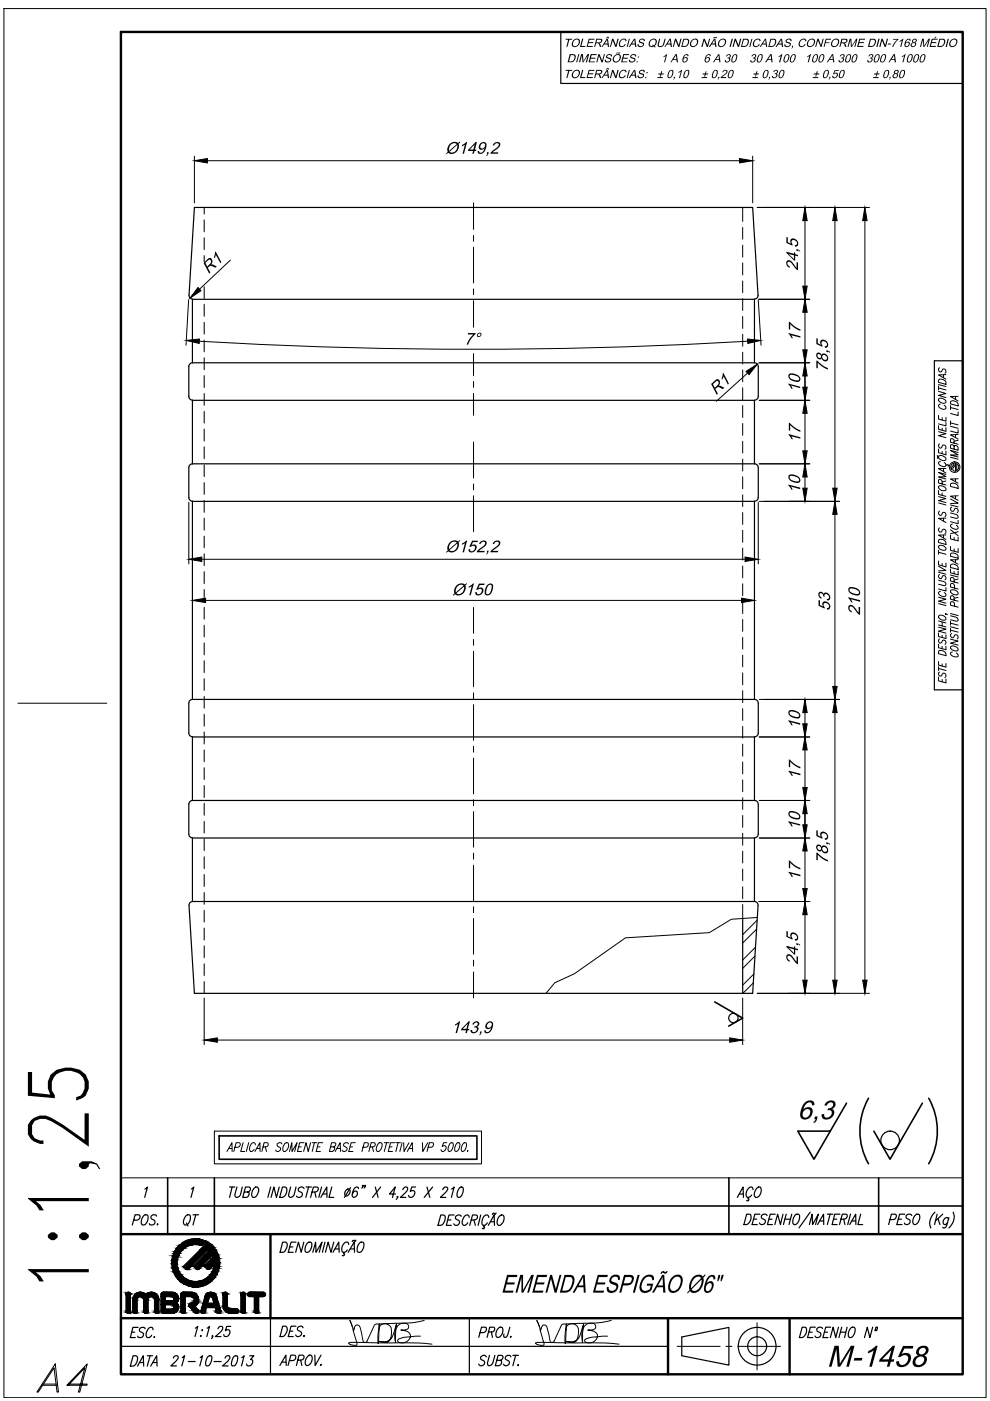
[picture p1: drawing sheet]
<svg xmlns="http://www.w3.org/2000/svg" width="210mm" height="297mm" viewBox="0 0 210 297" stroke-linecap="round" stroke-linejoin="round" font-family="sans-serif">
<!-- layer: 0 -->
<g fill="none" stroke="#000" stroke-width=".21">
<path d="M.8 1.8h208.3v294.5h-208.3zM41.2 33.1v9.9M44 34.1h112.8M159.6 33.1v9.9M48.8 55.2l-6.5 6.1M160.6 44h23.7M170.7 46.8v13.9M177 46.8v56.7M183.4 46.8v161M40 63.6l-.6 9.6M42.2 72.3a986.8 986.8 0 0 0 116.3 0M158.5 79.1l-6.6 6"/>
<path d="M160.8 63.6l.6 9.6M160.9 63.5h10.8M161 76.9h10.7M170.7 66.2v8M170.7 79.7v2.4M199.2 78a.43 .43 0 0 0-.2 .6 .43 .43 0 0 0 .7 .1l.1-.3a.46 .46 0 0 1 .7 0 .46 .46 0 0 1-.2 .7M200.1 79.5v.6M200.6 79.4l-1.6 .1 1.6 .9M161 84.9h10.7M161 98.3h10.7M170.7 87.6v8M198.7 96.6l.1 .1"/>
<path d="M198.7 97.1l.2 .1M198.8 96.9v.2M198.8 96.9h-.1M198.9 96.7v.1M199 96.8a1.02 1.02 0 0 1 1.6 .7 1.02 1.02 0 0 1-1.6-.7zM199 95.2v.8l1.6 .4v-.8M199 91.5l1.6 .4-1.6 .5 1.6 .4M199 90.3v.7l1.6 .4v-.7M199 88.1v.8l1.6 .4v-.8M199 84.6a1.02 1.02 0 0 1 1.6 .7 1.02 1.02 0 0 1-1.6-.7zM199 83l1.6 .4-1.6 .4 1.6 .5M199 81.8v.9"/>
<path d="M199 82.3l1.6 .4M199 81.5l1.6 .5M199.1 80.5a1.04 1.04 0 0 1 1.5 1l-1.6-.4zM199.2 94.1a.47 .47 0 0 0-.2 .6 .47 .47 0 0 0 .6 .3l.2-.5a.46 .46 0 0 1 .7 0 .46 .46 0 0 1-.2 .8M199.4 97.8l-.3 .2a.87 .87 0 0 0 .3 .8 .87 .87 0 0 0 .9 .1l.3-.2v-.2l-.4-.4M199.4 85.7l-.3 .1a.87 .87 0 0 0 .3 .9 .87 .87 0 0 0 .9 0l.3-.1v-.3l-.4-.4M199.8 88.6v.5M199.8 90.8v.4M199.8 95.7v.5M200.1 99.4v.5M200.6 99.3l-1.6 .1 1.6 .9M200.6 98.6h.5l-.1 .2"/>
<path d="M200.6 89.6v.7l-1.6-.4M201.5 86v.8M201.5 89.2v.9M201.5 96.9l1.6 .5M201.5 90.4l1.6 .4M201.5 89.7l1.6 .4M201.5 86.4l1.6 .4M201.6 85.1a1.06 1.06 0 0 1 1.5 1l-1.6-.5zM202.1 98.2l.1 .4-.5 .6 .1 .4a.87 .87 0 0 1 .3-1.4M202.3 94.7l.3-.3 .4 .2 .1 .3v.6l-1.6-.5 .1-.7h.3l.4 .2v.7M202.3 93.9v-.7l-.4-.2h-.3l-.1 .8 1.6 .4M202.4 98.1l.2 .1v1.7a.49 .49 0 0 1-.5-.3 .49 .49 0 0 1 .1-.6"/>
<path d="M202.4 98.1a.7 .7 0 0 1-.2 .9M202.6 84.1v.6M202.6 92.2v.6M202.8 98.3l.1 1.5a.87 .87 0 0 0 0-1.5M203.1 95.9l-1.6-.4 1.6 .9-1.6 .1 1.6 .4M203.1 92.1l-1.6 .1 1.6 .9M203.1 91.1v.7l-1.6-.4M203.1 87.3v.8l-1.6-.4M203.1 84l-1.6 .1 1.6 .9M203.1 93.3l-.8 .3M40 106.5v13M42.8 118.6h115.2"/>
<path d="M160.8 106.5v13M161 106.3h17M170.7 101.1v2.4M177 109.1v36.4M199 119v.8l1.6 .4v-.8M199 105.3l1.6 .4-1.6 .4 1.6 .5M199 104v.8l1.6 .4M199 103.2a1.02 1.02 0 0 1 1.6 .6 .98 .98 0 0 1-1.6-.6zM199 116.7v.8M199 117.1l1.6 .4M199 106.6l1.6 .5M199.1 115.7a1.05 1.05 0 0 1 1.5 .8 1.02 1.02 0 0 1-1.6-.7z"/>
<path d="M199.1 114.4a1.04 1.04 0 0 1 1.5 1l-1.6-.4zM199.2 111.9a.47 .47 0 0 0-.2 .6 .47 .47 0 0 0 .6 .3l.2-.4a.48 .48 0 0 1 .7 0 .48 .48 0 0 1-.2 .7M199.2 108.4a.47 .47 0 0 0-.2 .6 .47 .47 0 0 0 .6 .2l.2-.4a.46 .46 0 0 1 .7 0 .46 .46 0 0 1-.2 .7M199.8 102.6l-.1-.7-.6-.3-.1 .8 1.6 .4M199.8 104.5v.5M199.8 119.5v.4M200.1 109.9v.6M200.1 113.5v.5M200.6 113.4l-1.6 .1 1.6 .9M200.6 109.9h-1.6l1.6 .9M200.6 100.6l-1.6-.4 1.6 .8-1.6 .1 1.6 .5M200.6 102l-.8 .2"/>
<path d="M201.5 115.9v.8l1.6 .4v-.8M201.5 113.5v.8l1.6 .4v-.8M201.5 108.8l1.4 .4 .2 .4-.2 .3h-.2l-1.2-.3M201.5 105.8l1.6 .9-1.6 .1M201.5 112.3l1.6 1.3M201.5 107.1l1.6 .4M201.6 119.7a1.06 1.06 0 0 1 1.5 1l-1.6-.4zM201.6 117.3a1.06 1.06 0 0 1 1.5 1.1l-1.6-.5zM201.6 102.5a1.06 1.06 0 0 1 1.5 1l-1.6-.4zM201.8 107.5a.44 .44 0 0 0-.2 .7 .44 .44 0 0 0 .7 0l.2-.4a.49 .49 0 0 1 .6 .2 .49 .49 0 0 1-.2 .7M201.9 111.1l-.4 .2a1.06 1.06 0 0 0 1.6 .7v-.2l-.3-.4M202.3 114v.5"/>
<path d="M202.3 116.4v.5M202.6 101.5v.7M202.6 105.2v.5M202.6 118.7v.6M203.1 118.7h-1.6l1.6 .9M203.1 110.3v.7l-1.6-.4M203.1 105.1l-1.6 .1 1.6 .9M203.1 101.5l-1.6 .1 1.6 .8M203.1 112.7l-1.6 .5M43.6 127.3h113.6M199 136.6v.7l1.6 .5v-.8M199 134.2v.8l1.6 .4v-.8"/>
<path d="M199 133l1.6 .4-1.6 .4 1.6 .4M199 126.6l1.6 .4-1.6 .5 1.6 .4M199 123l1.1 .3 .5 .6-.3 .3h-.2l-1.1-.3M199 120.1l1.6 .8-1.6 .1M199 132.5l1.6 .4M199 131.7l1.6 .4M199 128l1.6 .4M199 121.3l1.6 .5M199.1 138a1.04 1.04 0 0 1 1.5 1l-1.6-.4zM199.1 130.5a1.06 1.06 0 0 1 1.5 .8 .98 .98 0 0 1-1.6-.7zM199.2 135.5a.43 .43 0 0 0-.2 .6 .43 .43 0 0 0 .7 .1l.1-.4a.48 .48 0 0 1 .7 .1 .48 .48 0 0 1-.2 .7M199.2 121.8a.47 .47 0 0 0-.2 .6 .47 .47 0 0 0 .6 .2l.2-.4a.46 .46 0 0 1 .7 0 .46 .46 0 0 1-.2 .7"/>
<path d="M199.4 125.4l-.3 .1a.87 .87 0 0 0 .3 .9 .87 .87 0 0 0 .9 0l.3-.1v-.3l-.4-.4M199.8 131.9v.8M199.8 134.7v.5M199.8 137v.5M200.5 130.1v.2v-.2l.4 .2M200.6 124.6v.7l-1.6-.4M201.5 137.2a1.04 1.04 0 0 1 1.6 .6 1.06 1.06 0 0 1-1.6-.6zM201.5 135.5l1.6 .4-1.6 .5 1.6 .4M201.5 130.6l1.4 .4 .2 .5v.2h-.4l-1.2-.3M201.5 120.7v.8l1.6 .4v-.8M201.5 133.6l1.6 .4M201.5 131.7v.8"/>
<path d="M201.5 133.2v.8M201.5 132.9l1.6 .4M201.5 132.1l1.6 .4M201.5 130.1l1.6 .4M201.5 121.9l1.6 .4M201.6 125.1a1.08 1.08 0 0 1 1.5 .8 1.02 1.02 0 0 1-1.6-.6zM201.8 134.3a.44 .44 0 0 0-.2 .7 .44 .44 0 0 0 .7 0l.1-.3a.48 .48 0 0 1 .7 .1 .48 .48 0 0 1-.2 .7M201.9 138.2l-.3 .1a.87 .87 0 0 0 1.2 1l.3-.2v-.2l-.3-.5M202.3 127.3v-.8l-.4-.2-.3 .1-.1 .6 1.6 .5M202.3 123.4v-.8l-.4-.2-.3 .1-.1 .7 1.6 .4M202.3 121.2v.4M202.4 128.6l-.1-.9-.4-.1h-.3l-.1 .7 1.6 .4"/>
<path d="M202.4 124.7l-.1-.8-.7-.2-.1 .8 1.6 .4M203.1 126.7l-.8 .1M203.1 122.8l-.8 .2M3.8 149.1h18.8M161 156.3h10.7M161 148.3h17M170.7 151.1v2.4M170.7 159v8M177 151.1v56.7M199 143.6v.8l1.6 .4v-.8M199 140.3v.7l1.6 .4v-.7M199 141.7l1.6 .5"/>
<path d="M199 141.3v.9M199.2 142.5a.45 .45 0 0 0-.2 .6 .45 .45 0 0 0 .6 .2l.2-.4a.48 .48 0 0 1 .7 0 .48 .48 0 0 1-.2 .7M199.8 140.8v.4M199.8 144.1v.5M161 177.7h10.7M161 169.7h10.7M170.7 172.5v2.4M160.4 197l-2.9 2.9M160.5 195.1l-3 3.1M160.6 194.5l-5.5 .4-4.7 2.8-17.8 1.1-10.8 7.7-4.2 1.9-1.8 2.2M160.9 191.1h10.8M170.7 180.4v8"/>
<path d="M170.7 193.9v13.9M43.3 211.6v9.9M157.5 211.6v9.9M159.7 208.4l-2.2 2.2M159.8 206.5l-2.3 2.4M160 202.7l-2.5 2.6M160.2 200.8l-2.7 2.7M160.6 210.6h23.7M45.5 239.8h56.6v7h-56.6zM46.1 220.5h108.6M25.6 249.7h178.5M48.1 244.1l1.1-1.8v1.8"/>
<path d="M48.5 243.5h.7M49.8 243.2h.9l.3-.5-.1-.3-.8-.1-.5 1.8M51.5 242.3l-.5 1.8h.9M52.7 242.3l-.5 1.8M54 244.1l1.1-1.8v1.8M54.1 242.7l-.1-.3a1.01 1.01 0 0 0-1.1 1.3l.2 .4h.3l.5-.4M54.4 243.5h.7M55.8 243.2l.8-.1 .3-.4-.1-.3-.8-.1-.5 1.8M56.2 243.2l.3 .9M59.8 242.5a.51 .51 0 0 0-.8-.2 .51 .51 0 0 0-.1 .8l.4 .1a.53 .53 0 0 1-.1 .9 .53 .53 0 0 1-.8-.3M60.3 242.5a.48 .48 0 0 1 .9 0 1.26 1.26 0 0 1-1 1.6l-.2-.3v-.4zM61.4 244.1l.5-1.8v1.8l1.1-1.8-.5 1.8"/>
<path d="M63.3 243.2h.6M64.5 242.3h-1l-.4 1.8h.9M65.9 242.3l-.6 1.8-.4-1.8-.5 1.8M66.2 242.3h1M66.7 242.3l-.5 1.8M67.3 243.2h.5M68.4 242.3h-.9l-.5 1.8h.9M70.1 243.2l.8-.1 .3-.7-.3-.1h-.6l-.5 1.8h.6l.4-.2 .2-.4-.3-.3M71.1 244.1l1-1.8 .1 1.8M71.4 243.5h.8M73.9 242.5a.52 .52 0 0 0-.7-.2 .52 .52 0 0 0-.3 .7l.5 .2a.53 .53 0 0 1-.1 .9 .53 .53 0 0 1-.8-.3M74.2 243.2h.5"/>
<path d="M75.3 242.3h-.8l-.6 1.8h.9M76.9 243.2h.9l.2-.3v-.5l-.8-.1-.5 1.8M78.5 243.2l.8-.1 .3-.4-.1-.3-.8-.1-.5 1.8M78.9 243.2l.3 .9M80.2 242.5a.49 .49 0 0 1 .7-.1 1.28 1.28 0 0 1-.9 1.7l-.2-.3v-.4zM81.5 242.3h1M82 242.3l-.5 1.8M82.6 243.2h.5M83.7 242.3h-.9l-.5 1.8h.9M83.9 242.3h1M84.4 242.3l-.5 1.8M85.2 242.3l-.4 1.8"/>
<path d="M85.6 242.3l.1 1.8 1-1.8M86.3 244.1l1.1-1.8 .1 1.8M86.7 243.5h.7M89.6 242.3v1.8l1.1-1.8M90.8 243.2h.6l.4-.1 .1-.4-.1-.3-.8-.1-.5 1.8M94.7 242.3h-.6l-.3 .8a.51 .51 0 0 1 .7 0 .51 .51 0 0 1-.1 .7 .51 .51 0 0 1-.8 .2l-.1-.2M95.5 242.4l.4-.1a1.28 1.28 0 0 1-.5 1.8h-.2a1.39 1.39 0 0 1 .3-1.7zM96.9 242.4l.4-.1a1.28 1.28 0 0 1-.5 1.8h-.2a1.39 1.39 0 0 1 .3-1.7zM98.3 242.4l.4-.1a1.28 1.28 0 0 1-.5 1.8h-.2a1.39 1.39 0 0 1 .3-1.7zM99.1 244h.1l-.1 .1zM26.7 274.4v3.6M26.7 278a.49 .49 0 0 0 .5 .5 .49 .49 0 0 0 .5-.5"/>
<path d="M27.7 274.4v3.6M27.7 274.4a.49 .49 0 0 0-.5-.5 .49 .49 0 0 0-.5 .5M28.1 278a.49 .49 0 0 0 .5 .5 .49 .49 0 0 0 .5-.5M29.1 278v-2.4a.7 .7 0 0 1 .7-.7 .7 .7 0 0 1 .7 .7v2.4M30.5 278a.49 .49 0 0 0 .5 .5 .49 .49 0 0 0 .4-.5M30.9 274.4a1.63 1.63 0 0 0-1.8-.3 1.63 1.63 0 0 0-1 1.5v2.4M30.9 274.4a1.63 1.63 0 0 1 1.8-.3 1.63 1.63 0 0 1 1 1.5M32.8 275.6v2.4M32.8 278a.49 .49 0 0 0 .4 .5 .49 .49 0 0 0 .5-.5M32.8 275.6a.7 .7 0 0 0-.7-.7 .7 .7 0 0 0-.7 .7v2.4M33.7 275.6v2.4M34.1 274.4v3.6"/>
<path d="M34.1 278l.1 .2 .4 .3h2M34.6 274h2a1.33 1.33 0 0 1 1.2 .8 1.33 1.33 0 0 1-.3 1.4 1.33 1.33 0 0 1 .3 1.4 1.33 1.33 0 0 1-1.2 .8M34.6 273.9l-.4 .3-.1 .2M36.5 274.9h-1.4v.9h1.4M36.5 277.5a.44 .44 0 0 0 .4-.5 .44 .44 0 0 0-.4-.4h-1.4v.9h1.4M36.5 274.9a.44 .44 0 0 1 .4 .4 .44 .44 0 0 1-.4 .5M38.3 278a.49 .49 0 0 0 .5 .5 .49 .49 0 0 0 .5-.5M38.3 274.4v3.6M38.8 274h1.8M38.8 273.9l-.2 .1-.3 .4M40.5 276.3a.68 .68 0 0 0 .7-.7 .68 .68 0 0 0-.7-.7h-1.2v3.1M40.5 276.2l-.3 .2-.1 .5 1.2 1.4"/>
<path d="M40.6 273.9a1.63 1.63 0 0 1 1.5 1.3 1.63 1.63 0 0 1-.7 1.8M41.3 277l.7 .7M42 277.7a.49 .49 0 0 1 0 .6 .49 .49 0 0 1-.7 0M44.5 275l.3-.1 .2 .2 .4 1.2h-1.4zM45.9 278.1a.47 .47 0 0 0 .6 .4 .47 .47 0 0 0 .3-.6l-.9-3a1.29 1.29 0 0 0-1.2-.9 1.29 1.29 0 0 0-1.2 .9l-.9 3a.47 .47 0 0 0 .3 .6 .47 .47 0 0 0 .6-.4l.3-.9h1.8l.3 .9M47.3 274.4v2.5M47.3 276.9a1.63 1.63 0 0 0 1.6 1.6M48.2 274.4v2.5a.7 .7 0 0 0 .7 .6M48.2 274.4a.49 .49 0 0 0-.4-.5 .49 .49 0 0 0-.5 .5M48.9 277.5h1.3M48.9 278.5h1.3M50.2 277.5a.49 .49 0 0 1 .5 .5 .49 .49 0 0 1-.5 .5"/>
<path d="M51.1 278a.49 .49 0 0 0 .5 .5 .49 .49 0 0 0 .5-.5M51.1 274.4v3.6M52 274.4v3.6M52.1 274.4a.49 .49 0 0 0-.5-.5 .49 .49 0 0 0-.5 .5M52.9 274h2.9M53 273.9a.49 .49 0 0 0-.5 .5 .49 .49 0 0 0 .5 .5h.9v3.1M53.9 278a.49 .49 0 0 0 .5 .5 .49 .49 0 0 0 .5-.5M55.8 274.9h-1v3.1M55.8 273.9a.49 .49 0 0 1 .5 .5 .49 .49 0 0 1-.5 .5M89.9 280l-2.6 .5-7.8 .3-1.9 3.8h-.5l-.4-1.6a3.2 3.2 0 0 0-.6-1.9l-.1-.1a.55 .55 0 0 0-.8 .4l-.3 .8 .3-.8M129.6 280l-2.7 .5-7.7 .3-2 3.8-.5-.1-.7-3.1a.58 .58 0 0 0-.6-.5 .58 .58 0 0 0-.6 .5l-.3 .8 .3-.8M8.8 293.7h3.4"/>
<path d="M9.1 293.5h2.9M11.7 289.2l.7 5.9h-.3l-.6-5.1-3.4 5.1h-.3zM14.5 293.5h4l-.1 .2h-4.2l4.3-4.5-1.6 5.9h-.3l1.4-5.1-3.5 3.7M74.7 281.3l-.5-1.3 .5 1.4 1 3.7a1.55 1.55 0 0 1-1.8-.4l.5-.1 7.8 .1a57.4 57.4 0 0 1 9.4 .3M80.4 282v-1.3l-.2 4.2-.1-1.2a4.7 4.7 0 0 1 .6-2.7 1.43 1.43 0 0 1 1.6-.1 1.43 1.43 0 0 1 .7 1.4l-.1 1.1-.2 .6a1.46 1.46 0 0 1-2.1 .4h-.1a2.33 2.33 0 0 0 3.1-2l.5-1.8-.2 4a3.6 3.6 0 0 1 .9-3.9 1.38 1.38 0 0 1 1.8 .4v.3a1.5 1.5 0 0 1-1.6 .6 1.79 1.79 0 0 1 2 1.2 1.69 1.69 0 0 1-2.7 1.2l.1-.4a10 10 0 0 1 4.7-.7M114.4 281.3l-.6-1.3 .6 1.4 .9 3.7a1.63 1.63 0 0 1-1.8-.4l.5-.1 7.9 .1a58.2 58.2 0 0 1 9.4 .3M120 282l.1-1.3-.2 4.2-.1-1.2a4.7 4.7 0 0 1 .6-2.7 1.44 1.44 0 0 1 1.6-.1 1.44 1.44 0 0 1 .7 1.4l-.1 .6a1.51 1.51 0 0 1-1.1 1.7l-1.3-.2a2.28 2.28 0 0 0 3-2l.5-1.8-.2 4a3.5 3.5 0 0 1 .9-3.9 1.38 1.38 0 0 1 1.9 .4v.3a1.52 1.52 0 0 1-1.7 .6h.1a1.79 1.79 0 0 1 2 1.2 1.69 1.69 0 0 1-2.7 1.2l.1-.4a10.5 10.5 0 0 1 4.7-.7"/>
<circle cx="202.4" cy="99" r="1.12"/>
</g>
<g fill="none" stroke="#000" stroke-width=".25">
<path d="M118.9 6.8v10.9h85.2M40.8 76.9h119.2M40.8 76.9a.78 .78 0 0 0-.8 .8v6.4a.78 .78 0 0 0 .8 .7M40.9 63.4l-.6-.2-.2-.6 1.1-18.6h118.4l1.1 18.6-.2 .6-.6 .2M159.9 63.5h-119.1v13.4M160 63.5v13.4M160 76.9a.78 .78 0 0 1 .8 .8v6.4a.78 .78 0 0 1-.8 .7M170.7 77.7v6.4M204.1 76.5h-6v69.8h6M40.8 84.9v13.4M40.8 84.9h119.2M40.8 98.3h119.2"/>
<path d="M40.8 98.3a.78 .78 0 0 0-.8 .8v6.4a.78 .78 0 0 0 .8 .8M160 84.9v13.4M160 98.3a.78 .78 0 0 1 .8 .8v6.4a.78 .78 0 0 1-.8 .8M40.8 106.3v42M40.8 106.3h119.2M160 106.3v42M40 155.4a.78 .78 0 0 0 .8 .8M40 149.1v6.3M40.8 148.3h119.2M40.8 148.3a.78 .78 0 0 0-.8 .8M160 148.3a.78 .78 0 0 1 .8 .8M160.8 149.1v6.3"/>
<path d="M160.8 155.4a.78 .78 0 0 1-.8 .8M40 176.8a.78 .78 0 0 0 .8 .8M40.8 169.7v-13.4h119.2v13.4M40.8 169.7h119.2M40.8 169.7a.78 .78 0 0 0-.8 .8v6.4M160 169.7a.78 .78 0 0 1 .8 .8v6.4M160.8 176.8a.78 .78 0 0 1-.8 .8M170.7 170.5v6.4M157.5 194.7v15.9M160 191.1v-13.4h-119.2v13.4l119.4 .1 .4 .4 .1 .4-1.1 18.6h-118.4l-1.1-18.6 .2-.6 .6-.3M28.3 258.7h.8a.64 .64 0 0 0 .5-.5 .64 .64 0 0 0-.2-.6h-.8l-.5 2.1M30.4 257.9a.58 .58 0 0 1 1 0v.2a1.19 1.19 0 0 1-1.3 1.5l-.1-.7z"/>
<path d="M30.7 252.1l.6-.4-.6 2.2M33.2 257.9a.6 .6 0 0 0-.8-.3 .6 .6 0 0 0-.2 .9l.5 .2a.63 .63 0 0 1-.1 1 .63 .63 0 0 1-.9-.3M33.3 259.6l.1-.1v.2zM39.4 257.9a.58 .58 0 0 1 1 0 1.49 1.49 0 0 1-1.2 1.8l-.1-.1a1.5 1.5 0 0 1 .3-1.7zM39.5 259.3l.4 .6M40.6 252.1l.5-.4-.6 2.2M40.9 257.6h1.2M41.5 257.6l-.6 2.1M48.7 251.7h1.1M49.2 251.7l-.5 2.2M50.2 251.7l-.4 1.5 .1 .5a.67 .67 0 0 0 1.1-.5l.4-1.5M51.8 252.7h.7l.6-.4a.45 .45 0 0 0-.3-.6h-.7l-.6 2.2h.7a.76 .76 0 0 0 .5-1.1l-.2-.1"/>
<path d="M53.8 252l.4-.3h.4a1.43 1.43 0 0 1-1 2.2l-.2-.3v-.6zM57.4 251.7l-.6 2.2M59.2 251.7l-.6 2.2-.5-2.2-.6 2.2M59.9 251.7h.5a1.18 1.18 0 0 1 0 1.9l-.5 .3h-.6zM61.6 251.7l-.4 1.5 .1 .5a.67 .67 0 0 0 1.1-.5l.4-1.5M64.5 252a.6 .6 0 0 0-.9-.3 .6 .6 0 0 0-.2 .9l.5 .2a.66 .66 0 0 1-.1 1 .66 .66 0 0 1-.9-.2M64.9 251.7h1.1M65.4 251.7l-.6 2.2M66.2 252.7h.7l.4-.2 .2-.4-.1-.3-1-.1-.5 2.2M66.7 252.7l.3 1.2M68 253.9l1.3-2.2v2.2M68.2 251.7l-.6 2.2"/>
<path d="M68.5 253.2h.8M70.3 251.7l-.5 2.2h1M73.3 252.4l.4-.3h.3a.9 .9 0 0 1-.7 1.5 .73 .73 0 0 1 0-1.2zM74.3 251.8l-1.3 2.1M76 252v-.2l-.4-.1a1.84 1.84 0 0 0-.8 2 .69 .69 0 0 0 .9-.3 .69 .69 0 0 0-.3-.9 .73 .73 0 0 0-.7 .7M77 251.4l-.1 .1-.1-.1 .1-.1v.3l-.2 .3M77.5 251.4l-.1 .1-.1-.1 .2-.1v.3l-.3 .3M79.6 251.7l.6 2.2M80.7 251.7l-1.7 2.2M83.8 253.2h-1.2l1.2-1.5-.6 2.2M84.4 253.7l-.2 .2v-.2h.2l-.4 .6M85.4 252.2l.5-.5h.3l.2 .2-.1 .6-1.4 1.4h1.1"/>
<path d="M88.1 251.7h-.8l-.3 .9 .1-.1a.55 .55 0 0 1 .6 0 .55 .55 0 0 1 .3 .5 .8 .8 0 0 1-.5 .7 .8 .8 0 0 1-.8 0l-.1-.3M90.5 251.7l.6 2.2M91.7 251.7l-1.8 2.2M93.5 257.6h.6a1.2 1.2 0 0 1-.1 1.9l-.5 .3h-.6zM93.9 252.2a.53 .53 0 0 1 .5-.5 .53 .53 0 0 1 .5 .4l-.4 .7-1.1 1.1h1.1M94.9 258.7h.7M95.7 252.1l.6-.4-.6 2.2M96.3 257.6h-1.1l-.6 2.2h1.1M97.5 251.8l.4-.1a.93 .93 0 0 1 .2 1.2l-.5 .8-.4 .2a.93 .93 0 0 1-.2-1.3zM97.8 257.9a.64 .64 0 0 0-.8-.2 .64 .64 0 0 0-.4 .7l.6 .3a.63 .63 0 0 1-.1 1 .63 .63 0 0 1-.9-.2M99.5 258.1l-.2-.4a.85 .85 0 0 0-1.1 .7 1.05 1.05 0 0 0 .1 1.4 .94 .94 0 0 0 .9-.6M99.9 258.7h.8l.5-.5a.45 .45 0 0 0-.2-.6h-.8l-.6 2.2"/>
<path d="M100.5 258.7l.3 1.1M101.9 257.6l-.5 2.2M102.6 259.8l-.1 .3h.2v.3l-.1 .1-.3-.1M103.5 259.8l1.3-2.2v2.2M103.6 258.1l-.1-.4a.85 .85 0 0 0-1.2 .7l-.1 .6 .1 .7a.63 .63 0 0 0 1-.5M104 259h.8M104.5 257.3l-.1 .2M104.8 257.3v.1M104.8 257.3h-.3M105.2 257.2l-.1 .2h-.3M105.9 257.9a.52 .52 0 0 1 .6-.3 .52 .52 0 0 1 .4 .5 1.5 1.5 0 0 1-1.2 1.7l-.3-.3v-.5zM156.3 253.9l1.3-2.2v2.2"/>
<path d="M156.7 253.2h.9M158.3 257.4h.6a.66 .66 0 0 1 .3 .9l-.3 .8a1.06 1.06 0 0 1-1.2 .5zM158.7 253.9l-.1 .3h.1v.3h-.4M159.7 252.2l-.3-.5a1.39 1.39 0 0 0-.9 2.2h.3l.6-.5M159.8 258.5h.6M160.4 252a.57 .57 0 0 1 .9-.2 1.49 1.49 0 0 1-1.1 2.1l-.1-.2a1.43 1.43 0 0 1 .3-1.7zM161.1 257.4h-1.1l-.5 2.2h1.1M162.6 257.7a.6 .6 0 0 0-.8-.2 .6 .6 0 0 0-.2 .9l.5 .2a.65 .65 0 0 1-.1 1 .65 .65 0 0 1-1-.3M163 258.5h.7M164.4 257.4h-1.1l-.6 2.2h1.1M166 257.4l-.5 2.2-.6-2.2-.6 2.2M166.4 258.5h1.2"/>
<path d="M166.7 257.4l-.6 2.2M167.9 257.4l-.6 2.2M168.5 257.7a.58 .58 0 0 1 1 0 1.56 1.56 0 0 1-1.2 1.9l-.2-.3v-.5zM171.6 259.6l.6-2.2 .1 2.2 1.2-2.2-.6 2.2M171.8 257l-2.4 3.4M173.3 259.6l1.3-2.2 .1 2.2M173.8 258.9h.8M175.4 257.4h1.2M176 257.4l-.6 2.2M176.7 258.5h.7M178.1 257.4h-1.1l-.6 2.2h1.1M178.3 258.5h.8l.3-.2 .2-.4v-.4l-1-.1-.6 2.2"/>
<path d="M178.9 258.5l.2 1.1M180.2 259.6l1.2-2.2 .1 2.2M180.3 257.4l-.6 2.2M180.6 258.9h.8M182.5 257.4l-.6 2.2h1M188.7 258.6h.7l.4-.2a.66 .66 0 0 0 .2-.9l-1-.1-.6 2.2M190.4 258.5h.7M191.8 257.4h-1.1l-.6 2.2h1.1M193.3 257.7a.6 .6 0 0 0-.8-.2 .6 .6 0 0 0-.2 .9l.5 .2a.63 .63 0 0 1-.1 .9 .63 .63 0 0 1-.9-.2M194 257.7a.62 .62 0 0 1 .9-.2 1.59 1.59 0 0 1-1.1 2.1l-.2-.3-.1-.5zM198.2 257a2.95 2.95 0 0 0-.9 3.4M198.7 257.4l-.6 2.2"/>
<path d="M198.9 258.4l.4 1.2M199.9 257.4l-1.6 1.5M201.1 258.5l-.2-.4a.87 .87 0 0 0-.9 .6 .87 .87 0 0 0 .2 .9h.3l.4-.3M201.2 258.1l-.5 1.7a.65 .65 0 0 1-.7 .6l-.1-.2M202.1 257a2.93 2.93 0 0 1-.9 3.4M57.3 279.5v11.9M59.9 263.4h.6a1.03 1.03 0 0 1 .1 1.6l-.4 .4-.8 .1zM61.4 264.4h.7M62.8 263.4h-1.1l-.6 2.1h1.1M64.4 263.4l-.5 2.1-.6-2.1-.6 2.1M65.1 263.7a.58 .58 0 0 1 1 0 1.49 1.49 0 0 1-1.2 1.8 1.35 1.35 0 0 1 .2-1.8zM66.3 265.5l.6-2.1 .1 2.1 1.3-2.1-.6 2.1"/>
<path d="M68.9 263.4l-.5 2.1M70.6 265.5l1.2-2.1 .1 2.1M70.8 263.4l-.6 2.1-.6-2.1-.6 2.1M71 264.8h.9M72.9 265.5l.1 .6h-.4M73.8 265.5l1.3-2.1 .1 2.1M73.9 263.9l-.1-.5a.9 .9 0 0 0-1.2 .8l-.1 .5a.63 .63 0 0 0 .3 .8 .63 .63 0 0 0 .8-.5M74.3 264.8h.8M75.1 263l-.4 .2M75.5 262.9l-.3 .3-.2-.2M76.1 263.7a.58 .58 0 0 1 1.1 0v.5l-.3 .8a.61 .61 0 0 1-.8 .6 .61 .61 0 0 1-.4-.9zM99.5 279.5v11.9"/>
<path d="M25.6 285.5h116M27.9 282.4h.7M28.2 287.4h.6a1.2 1.2 0 0 1-.1 1.9l-.5 .3h-.6zM29.2 289.6l1.2-2.2 .1 2.2M29.3 281.4h-1.1l-.6 2.2h1.1M29.6 288.9h.8M30.8 281.7a.63 .63 0 0 0-.8-.3 .63 .63 0 0 0-.4 .8l.6 .4a.63 .63 0 0 1-.1 .9 .63 .63 0 0 1-.9-.2M31.2 287.4h1.2M31.8 287.4l-.6 2.2M31.9 289.6l1.3-2.2 .1 2.2M32.4 288.9h.9M32.5 281.9l-.2-.4a.85 .85 0 0 0-1.2 .7 1.03 1.03 0 0 0 .2 1.4 .82 .82 0 0 0 .9-.5"/>
<path d="M32.8 283.4l-.1 .2zM36.8 288v-.2a.53 .53 0 0 1 .5-.4 .53 .53 0 0 1 .5 .4l-.5 .8-1.1 1h1.2M38.6 287.8l.5-.4-.5 2.2M39.9 288.7h1.5M41.4 281.6l.5-.4-.6 2.2M42.4 287.8l.6-.4-.6 2.2M42.6 283.2l.1 .1-.2 .1zM42.8 282h.2l-.1 .2zM43.9 281.6l.5-.4-.6 2.2M44.2 287.5h.7v.9a1.28 1.28 0 0 1-1 1.2 .89 .89 0 0 1-.2-1.2zM45.1 283.3h-.2l.2-.1v.3l-.3 .3M45.4 288.7h1.5"/>
<path d="M46.2 281.7l.5-.5h.3l.2 .2v.4l-.4 .6-1.1 1h1.1M47.7 288v-.2a.53 .53 0 0 1 .5-.4 .53 .53 0 0 1 .6 .4l-.5 .8-1.1 1h1.2M48.9 281.2h-.8l-.3 1 .1-.2a.6 .6 0 0 1 .9 .2v.4a.77 .77 0 0 1-.5 .7 .77 .77 0 0 1-.8-.1l-.1-.2M49.7 287.5h.6a2.15 2.15 0 0 1-.5 2h-.7v-.3l.3-1.4zM51.3 287.8l.5-.4-.6 2.2M52.9 287.4h.9l-.7 .8h.3a.78 .78 0 0 1 0 1.1 .78 .78 0 0 1-1.1 .1v-.2M59.3 289.5l1.3-2.2 .1 2.2M59.8 288.8h.8M59.9 281.2h.6a1.32 1.32 0 0 1-.6 2.2h-.5zM61.4 288.5h.7a.63 .63 0 0 0 .6-.5 .63 .63 0 0 0-.3-.7h-.7l-.6 2.2M61.4 282.2h.7M62.8 281.2h-1.1l-.6 2.2h1.1"/>
<path d="M63.1 288.4h.8a.57 .57 0 0 0 .5-.4 .57 .57 0 0 0-.2-.7h-.8l-.5 2.2M63.7 288.4l.3 1.1M64.2 281.5a.58 .58 0 0 0-.8-.3 .58 .58 0 0 0-.1 .9l.4 .2a.64 .64 0 0 1-.1 1 .64 .64 0 0 1-.9-.3M64.4 283.3h.1l-.1 .1zM65.2 287.7l.4-.4h.3a1.39 1.39 0 0 1-.9 2.2l-.3-.5a1.68 1.68 0 0 1 .5-1.3zM66.7 287.3l.1 2.2 1.3-2.2M67.9 289.4h.2l-.1 .1zM101.8 282.5h.8a.64 .64 0 0 0 .5-.4 .64 .64 0 0 0-.2-.7h-.8l-.6 2.1M103.1 287.7a.59 .59 0 0 0-.8-.3 .59 .59 0 0 0-.2 .9l.5 .2a.65 .65 0 0 1-.1 1 .65 .65 0 0 1-1-.3M103.6 282.4l1-.1 .2-.3v-.5l-1-.1-.5 2.1M103.8 287.4l-.4 1.5v.5a.67 .67 0 0 0 1.1-.5l.4-1.5M104.2 282.4l.2 1.1"/>
<path d="M105.3 288.4h.8l.4-.2 .2-.4-.1-.3-1-.1-.6 2.2h.8a.64 .64 0 0 0 .5-.5 .64 .64 0 0 0-.2-.7M105.8 281.5l.5-.1a1.35 1.35 0 0 1-.9 2.1 1.41 1.41 0 0 1 .4-2zM108.1 281.4l-.7 2.1h-.5v-.7M108.2 283.5l.1-.2 .1 .2zM108.3 287.7a.58 .58 0 0 0-.8-.3 .58 .58 0 0 0-.2 .9l.5 .2a.64 .64 0 0 1-.1 1 .64 .64 0 0 1-.9-.3M108.7 287.4h1.2M109.3 287.4l-.6 2.2M109.8 289.4h.1l-.1 .2zM144.6 283.5l9.9-2.1v8l-9.9-2zM170.1 281.4h.5a.66 .66 0 0 1 .4 .8l-.3 .8a1.06 1.06 0 0 1-1.2 .6zM171.5 282.4h.7M172.9 281.4h-1.1l-.6 2.2h1.1"/>
<path d="M174.4 281.7a.6 .6 0 0 0-.9-.3 .6 .6 0 0 0-.1 .9l.4 .2a.65 .65 0 0 1-.1 1 .65 .65 0 0 1-.9-.2M174.8 282.4h.7M176.1 281.4h-1l-.6 2.2h1M177.8 281.4l-.6 2.2-.6-2.2-.5 2.2M178.2 282.4h1.2M178.5 281.4l-.6 2.2M179.6 281.4l-.5 2.2M180.3 281.7a.58 .58 0 0 1 1 0 1.56 1.56 0 0 1-1.2 1.9l-.2-.3v-.6zM185 281.4l-.6 2.2-.5-2.2-.6 2.2M185.5 282.1h.4M185.7 281.5l.2-.1a.29 .29 0 0 1 .1 .4 .29 .29 0 0 1-.4 .1z"/>
<circle cx="155.5" cy="215.8" r=".99"/>
<circle cx="188.7" cy="241.8" r="1.97"/>
<circle cx="160.5" cy="285.4" r="4"/>
<circle cx="160.5" cy="285.4" r="2.01"/>
</g>
<path d="M25.6 6.8h178.5v284.6h-178.5zM25.6 279.5h178.5M25.6 261.7h178.5M57.3 261.7v17.8M141.6 279.5v11.9M167.4 279.5v11.9" fill="none" stroke="#000" stroke-width=".51"/>
<path d="M151.5 212.4l6 3.5-3 1.7M179.5 233.9l-6.9 11.9-3.5-6h6.9M184.1 232.8a14.1 14.1 0 0 0 0 13.9M195.6 233.9l-6.9 11.9-3.4-6M196.9 232.8a14.1 14.1 0 0 1 0 13.9M25.6 249.7v6h178.5M35.5 249.7v12M45.5 249.7v12M46.5 240.8h54.6v5h-54.6zM154.5 249.7v12M186.3 249.7v12" fill="none" stroke="#000" stroke-width=".34"/>
<!-- layer: FA4|CENTROS -->
<path d="M143.6 285.5h9.1M153.9 285.5h1.3M156.4 285.5h9.1M160.5 280.5v9.9" fill="none" stroke="#000" stroke-width=".21"/>
<!-- layer: 0 -->
<g fill="#000" stroke="#000" stroke-width=".21">
<path d="M41.2 34.1l2.8-.5v.9zM156.8 33.6l2.8 .5-2.8 .4zM170.7 44l.4 2.8h-.9zM177 44l.5 2.8h-.9zM183.4 44l.4 2.8h-.9zM42 61l.6 .6-2.3 1.6zM39.5 72.2l2.8-.3-.1 .9zM158.2 78.7l2.4-1.5-1.8 2.2zM158.5 71.9l2.8 .3-2.7 .6zM170.2 60.7h.9l-.4 2.8zM170.7 63.5l.4 2.7h-.9zM170.2 74.2h.9l-.4 2.7z"/>
<path d="M170.7 76.9l.4 2.8h-.9zM170.2 82.1h.9l-.4 2.8zM170.7 84.9l.4 2.7h-.9zM170.2 95.6h.9l-.4 2.7zM40 118.6l2.8-.5v.9zM158 118.1l2.8 .5-2.8 .4zM170.7 98.3l.4 2.8h-.9zM170.2 103.5h.9l-.4 2.8zM177 106.3l.5 2.8h-.9zM176.6 103.5h.9l-.5 2.8zM40.8 127.3l2.8-.5v1zM157.2 126.8l2.8 .5-2.8 .5z"/>
<path d="M170.7 156.3l.4 2.7h-.9zM170.2 153.5h.9l-.4 2.8zM170.7 148.3l.4 2.8h-.9zM176.6 145.5h.9l-.5 2.8zM177 148.3l.5 2.8h-.9zM170.2 174.9h.9l-.4 2.8zM170.7 169.7l.4 2.8h-.9zM170.2 167h.9l-.4 2.7zM170.7 191.1l.4 2.8h-.9zM170.2 188.4h.9l-.4 2.7zM170.7 177.7l.4 2.7h-.9zM170.2 207.8h.9l-.4 2.8z"/>
<path d="M176.6 207.8h.9l-.5 2.8zM182.9 207.8h.9l-.4 2.8zM43.3 220.5l2.8-.5v1zM154.7 220l2.8 .5-2.8 .5zM29.6 274h.1zM32.1 274h.1zM39.5 269.2h.4zM39.6 269.2h.3zM39.6 269.2h.1zM40.5 272.8h2zM40.9 276.2h1.1zM41 262.7h1.1z"/>
<path d="M41.8 269.2h.3zM42.1 263.9h1zM42.9 278.5h.3zM43.9 269.1h.5zM43.9 263.4l.1-.1 .2 .1zM44.5 274h.4zM46.2 278.5h.3zM48.5 278.4h1.9zM54.1 278.4l.3 .1zM54.1 278.4h.5z"/>
<path d="M26.8 274.2l-.1 .2h1zM26.8 274.2h.8l.1 .2z"/>
<path d="M26.7 274.4v3.6h1zM26.7 274.4h1v3.6z"/>
<path d="M26.8 274.2h.8l-.6-.2zM27 274h.4l.2 .2z"/>
<path d="M26.7 278l.1 .3h.8zM26.7 278h1l-.1 .3z"/>
<path d="M27 274h.4zM27.2 274h.2z"/>
<path d="M26.8 278.3l.2 .1h.4zM26.8 278.3h.8l-.2 .1z"/>
<path d="M27 278.4l.2 .1zM27 278.4h.4z"/>
<path d="M28.2 275.3l-.1 .3h1zM28.2 275.3h1l-.1 .3z"/>
<path d="M28.1 275.6v2.4h1zM28.1 275.6h1v2.4z"/>
<path d="M28.2 275.1v.2h1zM28.2 275.1h1.1l-.1 .2z"/>
<path d="M28.3 275l-.1 .1h1.1zM28.3 275h1.1l-.1 .1z"/>
<path d="M28.1 278l.1 .3h.8zM28.1 278h1l-.1 .3z"/>
<path d="M28.3 274.9l1.1 .1zM28.3 274.9h1.4z"/>
<path d="M28.4 274.7l-.1 .2h5.2zM28.4 274.7h5l.1 .2z"/>
<path d="M28.2 278.3l.2 .1h.5zM28.2 278.3h.8l-.1 .1z"/>
<path d="M28.6 274.4l-.2 .3h5zM28.6 274.4h4.6l.2 .3z"/>
<path d="M28.4 278.4l.2 .1zM28.4 278.4h.5z"/>
<path d="M28.7 274.3l-.1 .1h2.3zM28.7 274.3h2.1l.1 .1z"/>
<path d="M28.7 274.3h2.1l-1.8-.1zM29 274.2h1.6l.2 .1z"/>
<path d="M29 274.2h1.6zM29.2 274.1l1.4 .1z"/>
<path d="M29.2 274.1h1.1zM29.5 274l.8 .1z"/>
<path d="M29.5 274h.6zM29.6 274h.5z"/>
<path d="M29.7 274.9l2 .1zM29.7 274.9h2.4z"/>
<path d="M30.1 275l.2 .3h1.2zM30.1 275h1.6l-.2 .3z"/>
<path d="M30.3 275.3l.2 .3h.9zM30.3 275.3h1.2l-.1 .3z"/>
<path d="M30.5 275.6v2.4h.9zM30.5 275.6h.9v2.4z"/>
<path d="M30.5 278v.3h.8zM30.5 278h.9l-.1 .3z"/>
<path d="M30.5 278.3l.2 .1h.4zM30.5 278.3h.8l-.2 .1z"/>
<path d="M30.7 278.4l.2 .1zM30.7 278.4h.4z"/>
<path d="M30.9 274.4h2.3l-2.1-.1zM31.1 274.3h2l.1 .1z"/>
<path d="M30.9 274.4h2.3zM30.9 274.4h2.3z"/>
<path d="M28.6 274.4h2.3zM28.6 274.4h2.3z"/>
<path d="M31.1 274.3h2l-1.8-.1zM31.3 274.2h1.5l.3 .1z"/>
<path d="M31.3 274.2h1.5zM31.5 274.1l1.3 .1z"/>
<path d="M31.5 274.1h1.2zM31.7 274l1 .1z"/>
<path d="M31.7 274h.6zM32.1 274h.2z"/>
<path d="M32.1 274.9l1.5 .1zM32.1 274.9l1.5 .1z"/>
<path d="M32.4 275l.1 .1h1.1zM32.4 275h1.2v.1z"/>
<path d="M32.5 275.1l.2 .2h.9zM32.5 275.1h1.1v.2z"/>
<path d="M32.7 275.3l.1 .3h.9zM32.7 275.3h.9l.1 .3z"/>
<path d="M32.8 275.6v2.4h.9zM32.8 275.6h.9v2.4z"/>
<path d="M32.8 278v.3h.8zM32.8 278h.9l-.1 .3z"/>
<path d="M32.8 278.3l.2 .1h.5zM32.8 278.3h.8l-.1 .1z"/>
<path d="M33 278.4l.3 .1zM33 278.4h.5z"/>
<path d="M34.2 274.3l-.1 .1h3.4zM34.2 274.3h3.2l.1 .1z"/>
<path d="M34.1 274.4v.2h3.6zM34.1 274.4h3.4l.2 .2z"/>
<path d="M34.1 274.6v.3h3.7zM34.1 274.6h3.6l.1 .3z"/>
<path d="M34.1 274.9v.9h1zM34.1 274.9h1v.9z"/>
<path d="M34.1 275.8h3.6zM34.1 275.8h3.7z"/>
<path d="M34.1 275.8v.4h3.4zM34.1 275.8h3.6l-.2 .4z"/>
<path d="M34.1 276.6v.9h1zM34.1 276.6h1v.9z"/>
<path d="M34.1 277.5v.3h3.6zM34.1 277.5h3.7l-.1 .3z"/>
<path d="M34.1 277.8v.2h3.4zM34.1 277.8h3.6l-.2 .2z"/>
<path d="M34.2 274.2l3.2 .1zM34.2 274.2l3.2 .1z"/>
<path d="M34.1 278l.1 .2h3.2zM34.1 278h3.4l-.1 .2z"/>
<path d="M34.2 274.2h3l-2.8-.1zM34.4 274.1h2.6l.2 .1z"/>
<path d="M34.2 278.2l3 .1zM34.2 278.2h3.2z"/>
<path d="M34.4 274.1h2.6zM34.4 274l2.6 .1z"/>
<path d="M34.2 278.3l.2 .1h2.6zM34.2 278.3h3l-.2 .1z"/>
<path d="M34.4 274h2.5zM34.6 274h2.3z"/>
<path d="M34.4 278.4h2.5zM34.4 278.4h2.6z"/>
<path d="M34.4 278.4l2.2 .1zM34.4 278.4h2.5z"/>
<path d="M36.4 267.3v.7h1.2zM36.4 267.3h1.2v.7z"/>
<path d="M36.4 268h1.2zM36.4 268h1.2z"/>
<path d="M36.6 266.5l-.2 .6h1.3zM36.6 266.5h1.2l-.1 .6z"/>
<path d="M36.4 267.1v.2h1.2zM36.4 267.1h1.3l-.1 .2z"/>
<path d="M36.5 275.8h1.3zM36.7 275.7l1.1 .1z"/>
<path d="M36.5 277.5h1.3zM36.7 277.5h1.1z"/>
<path d="M36.4 268l.1 .8h1.2zM36.4 268h1.2l.1 .8z"/>
<path d="M36.5 268.8l1.2 .1zM36.5 268.8l1.2 .1z"/>
<path d="M36.6 266.2v.3h1.2zM36.6 266.2h1.3l-.1 .3z"/>
<path d="M36.8 265.8l-.2 .4h1.3zM36.8 265.8h1.3l-.2 .4z"/>
<path d="M36.5 274.9l1.3 .1zM36.5 274.9l1.3 .1z"/>
<path d="M36.7 275.7h1.1l-.9-.2zM36.9 275.5h.9v.2z"/>
<path d="M36.5 276.6h1.3zM36.5 276.6h1.3z"/>
<path d="M36.7 277.5h1.1zM36.7 277.5h1.1z"/>
<path d="M36.5 268.9l.2 .6h1.3zM36.5 268.9h1.2l.3 .6z"/>
<path d="M36.7 275h1.1zM36.7 275h1.1z"/>
<path d="M36.9 277.3l-.2 .2h1.1zM36.9 277.3h.9v.2z"/>
<path d="M36.7 269.5v.2h1.4zM36.7 269.5h1.3l.1 .2z"/>
<path d="M36.9 265.4l-.1 .4h1.3zM36.9 265.4h1.5l-.3 .4z"/>
<path d="M36.7 275l.2 .1h.9zM36.7 275h1.1v.1z"/>
<path d="M36.9 275.3l1 .1zM36.9 275.3l1 .1z"/>
<path d="M36.9 275.4v.1h.9zM36.9 275.4h1l-.1 .1z"/>
<path d="M36.7 276.6l.2 .2h.9zM36.7 276.6h1.1v.2z"/>
<path d="M36.9 277.1v.2h.9zM36.9 277.1h1l-.1 .2z"/>
<path d="M36.9 275.1v.2h1zM36.9 275.1h.9l.1 .2z"/>
<path d="M36.9 276.8v.2h1zM36.9 276.8h.9l.1 .2z"/>
<path d="M36.9 277l1 .1zM36.9 277l1 .1z"/>
<path d="M37.1 265.1l-.2 .3h1.5zM37.1 265.1h1.5l-.2 .3z"/>
<path d="M36.7 269.7l.3 .5h1.4zM36.7 269.7h1.4l.3 .5z"/>
<path d="M37.4 264.7l-.3 .4h1.5zM37.4 264.7h1.7l-.5 .4z"/>
<path d="M37 270.2l.2 .3h1.5zM37 270.2h1.4l.3 .3z"/>
<path d="M37.2 270.5l.1 .3h1.6zM37.2 270.5h1.5l.2 .3z"/>
<path d="M37.4 264.7h1.7zM37.5 264.6h1.7z"/>
<path d="M37.8 264.2l-.3 .4h1.7zM37.8 264.2h2.1l-.7 .4z"/>
<path d="M37.3 270.8l.4 .4h1.9zM37.3 270.8h1.6l.7 .4z"/>
<path d="M34.1 276.6h3.6zM34.1 276.6h3.6zM34.1 276.2v.4h3.6zM34.1 276.2h3.4l.2 .4z"/>
<path d="M38 264l-.2 .2h2.1zM38 264h2.5l-.6 .2z"/>
<path d="M38 264h2.5zM38 263.9h2.6z"/>
<path d="M37.7 271.2l.3 .3h2.3zM37.7 271.2h1.9l.7 .3z"/>
<path d="M38 263.9h2.6zM38.1 263.9h2.9z"/>
<path d="M38.1 263.9h2.9zM38.2 263.9h3.1z"/>
<path d="M38 271.5l.2 .2h2.8zM38 271.5h2.3l.7 .2z"/>
<path d="M38.2 263.9h5l-4.5-.5zM38.7 263.4h4.8l-.3 .5z"/>
<path d="M38.2 271.7l.1 .1h6.3zM38.2 271.7h6.6l-.2 .1z"/>
<path d="M38.4 274.3l-.1 .1h3.3zM38.4 274.3h3.1l.1 .1z"/>
<path d="M38.3 274.4v.3h3.6zM38.3 274.4h3.3l.3 .3z"/>
<path d="M38.3 274.7v.2h3.6zM38.3 274.7h3.6v.2z"/>
<path d="M38.3 274.9v3.1h1zM38.3 274.9h1v3.1z"/>
<path d="M38.4 274.2h2.9l-2.7-.1zM38.6 274.1h2.5l.2 .1z"/>
<path d="M38.4 274.2v.1h3.1zM38.4 274.2h2.9l.2 .1z"/>
<path d="M38.3 278l.1 .3h.8zM38.3 278h1l-.1 .3z"/>
<path d="M38.6 274.1h2.5zM38.6 274l2.5 .1z"/>
<path d="M38.6 274h2.3zM38.8 274h2.1z"/>
<path d="M38.4 278.3l.2 .1h.5zM38.4 278.3h.8l-.1 .1z"/>
<path d="M38.7 263.4h4.8l-4.3-.2zM39.2 263.2h4.6l-.3 .2z"/>
<path d="M38.6 278.4l.2 .1zM38.6 278.4h.5z"/>
<path d="M38.8 268.5h1.7l1.9-3.6zM42.4 264.9h1.7l-3.6 3.6z"/>
<path d="M38.3 271.8l.5 .4h5.3zM38.3 271.8h6.3l-.5 .4z"/>
<path d="M38.8 268.5l1.7 .1zM38.8 268.5h1.7z"/>
<path d="M38.8 272.2l.3 .1h4.8zM38.8 272.2h5.3l-.2 .1z"/>
<path d="M39 268.6l.1 .1h1.2zM39 268.6h1.5l-.2 .1z"/>
<path d="M39.2 263.2h4.6l-4.3-.1zM39.5 263.1h3.9l.4 .1z"/>
<path d="M39.1 268.7l.3 .3h.6zM39.1 268.7h1.2l-.3 .3z"/>
<path d="M39.4 269h.6zM39.4 269h.6z"/>
<path d="M39.5 263.1h3.9l-3.4-.3zM40 262.8h3l.4 .3z"/>
<path d="M39.5 269.2h.4zM39.4 269l.5 .2zM39.4 269h.6l-.1 .2z"/>
<path d="M37.7 271.2h1.9zM37.7 271.2h1.9z"/>
<path d="M39.1 272.3l.6 .2h3.7zM39.1 272.3h4.8l-.5 .2z"/>
<path d="M39.7 272.5l.2 .2h3.1zM39.7 272.5h3.7l-.4 .2z"/>
<path d="M40.1 276.6l-.1 .2h1.6zM40.1 276.6h1.6l-.1 .2z"/>
<path d="M40 262.8h3zM40.4 262.8h2.6z"/>
<path d="M40.2 276.4l-.1 .2h1.7zM40.2 276.4h1.7l-.1 .2z"/>
<path d="M40.1 276.6h1.6zM40.1 276.6h1.7z"/>
<path d="M40 276.8l.1 .2h1.2zM40 276.8h1.6l-.3 .2z"/>
<path d="M40.1 277l1.3 .1zM40.1 277l1.3 .1z"/>
<path d="M40.2 276.4h1.7zM40.5 276.3h1.5z"/>
<path d="M40.4 262.8h2.1zM41 262.7l1.5 .1z"/>
<path d="M40.5 276.3h1.5zM40.8 276.2h1.2z"/>
<path d="M39.9 272.7l2.6 .1zM39.9 272.7h3.1l-.5 .1z"/>
<path d="M40.5 272.8h1.6zM40.8 272.8h1.3z"/>
<path d="M40.8 276.2h1.2zM41.1 275.9l-.2 .3h1.1zM41.1 275.9h1l-.1 .3z"/>
<path d="M40.2 277.1l.6 .6h1.2zM40.2 277.1h1.2l.6 .6z"/>
<path d="M40.5 274.9l1.5 .1zM40.5 274.9l1.5 .1z"/>
<path d="M40.8 277.7l.1 .2h1.2zM40.8 277.7h1.2l.1 .2z"/>
<path d="M40.9 268.5h1.9l.4-2.3zM43.2 266.2h1.9l-2.3 2.3z"/>
<path d="M40.8 275l.2 .2h1.1zM40.8 275h1.2l.1 .2z"/>
<path d="M41 275.2l1.1 .1zM41 275.2l1.1 .1z"/>
<path d="M41.2 275.7l-.1 .2h1zM41.2 275.7h.9v.2z"/>
<path d="M40.9 268.5h1.8zM40.9 268.5h1.9z"/>
<path d="M40.9 277.9l.2 .3h1zM40.9 277.9h1.2v.3z"/>
<path d="M41.1 275.3l.1 .3h.9zM41.1 275.3h1v.3z"/>
<path d="M41.2 275.6v.1h.9zM41.2 275.6h.9v.1z"/>
<path d="M41.1 268.5l.2 .1h1.3zM41.1 268.5h1.6l-.1 .1z"/>
<path d="M41.1 278.2l.9 .1zM41.1 278.2h1l-.1 .1z"/>
<path d="M41.3 278.3h.6zM41.3 278.3h.7z"/>
<path d="M41.3 278.3l.5 .2zM41.3 278.3h.6l-.1 .2z"/>
<path d="M41.3 268.6l.2 .3h.8zM41.3 268.6h1.3l-.3 .3z"/>
<path d="M41.5 268.9l.7 .2zM41.5 268.9h.8l-.1 .2z"/>
<path d="M41.5 278.5h.2zM41.5 278.5h.3z"/>
<path d="M41.6 269.1h.5zM41.6 269.1h.6z"/>
<path d="M41.7 269.1l.4 .1zM41.7 269.1h.4z"/>
<path d="M41.8 271.7h3zM42.1 271.7h2.8z"/>
<path d="M38.2 271.7h3.6zM38.2 271.7h3.6z"/>
<path d="M42.1 271.7h2.8l-2.3-.2zM42.6 271.5h2.4l-.1 .2z"/>
<path d="M41.3 263.9h1.8zM41.3 263.9h1.9z"/>
<path d="M42.1 263.9l.9 .1zM42.4 264h.6l-.1 .1z"/>
<path d="M42.4 264.9h3.3l-2.8-.4zM42.9 264.5h2.5l.3 .4z"/>
<path d="M42.6 277.9v.2h.9zM42.6 277.9h1l-.1 .2z"/>
<path d="M42.8 277.2l-.2 .7h1zM42.8 277.2h1l-.2 .7z"/>
<path d="M42.6 278.1h.9zM42.6 278.1h.9z"/>
<path d="M42.6 271.5h2.4l-1.7-.3zM43.3 271.2h1.9l-.2 .3z"/>
<path d="M42.6 278.1l.1 .2h.7zM42.6 278.1h.9l-.1 .2z"/>
<path d="M42.7 278.3h.7zM42.7 278.3h.7z"/>
<path d="M43 276.3l-.2 .9h3.8zM43 276.3h3.3l.3 .9z"/>
<path d="M42.7 278.3l.5 .2zM42.7 278.3h.7l-.2 .2z"/>
<path d="M43.5 263.8l-.6 .7h2.5zM43.5 263.8h1.3l.6 .7z"/>
<path d="M43.4 275.1l-.4 1.2h1zM43.4 275.1h1l-.4 1.2z"/>
<path d="M43.1 268.5h1.9l-1.5-.4zM43.5 268.1h1.9l-.4 .4z"/>
<path d="M43.1 268.5h1.9zM43.1 268.5h1.9z"/>
<path d="M43.4 266l-.2 .2h3.2zM43.4 266h2.9l.1 .2z"/>
<path d="M43.1 268.5h1.9zM43.1 268.5h1.9z"/>
<path d="M43.3 271.2h1.9l-1.5-.2zM43.7 271h1.8l-.3 .2z"/>
<path d="M43.4 275h1.1zM43.5 274.9h1.1z"/>
<path d="M43.4 275v.1h1zM43.4 275h1.1l-.1 .1z"/>
<path d="M43.4 266h2.9l-2.1-.8zM44.2 265.2h1.7l.4 .8z"/>
<path d="M43.5 274.8l2.4 .1zM43.5 274.8l2.4 .1z"/>
<path d="M43.5 274.9h2.4zM43.5 274.9h2.4z"/>
<path d="M43.5 263.8h1.3l-.9-.4zM43.9 263.4h.3l.6 .4z"/>
<path d="M43.5 268.1h3.1l-2.7-.4zM43.9 267.7h2.7v.4z"/>
<path d="M43.3 268.5l.2 .1h1.4zM43.3 268.5h1.7l-.1 .1z"/>
<path d="M43.7 271h1.8l-1.5-.2zM44 270.8h1.6l-.1 .2z"/>
<path d="M43.5 268.6l.3 .3h.8zM43.5 268.6h1.4l-.3 .3z"/>
<path d="M43.8 268.9l.6 .2zM43.8 268.9h.8l-.2 .2z"/>
<path d="M43.9 269.1h.5zM43.9 269.1h.5z"/>
<path d="M43.9 269.1l.4 .1zM44.1 269.2h.2z"/>
<path d="M44.8 266.8l-.9 .9h2.7zM44.8 266.8h1.8v.9z"/>
<path d="M44 270.8h1.6l-1.1-.5zM44.5 270.3h1.5l-.4 .5z"/>
<path d="M44.1 264.9l1.7 .1zM44.1 264.9l1.7 .1z"/>
<path d="M44.3 265l-.1 .2h1.7zM44.3 265h1.5l.1 .2z"/>
<path d="M44.2 265h1.6zM44.2 265h1.6z"/>
<path d="M44.8 266.8h1.8l-1.4-.4zM45.2 266.4h1.2l.2 .4z"/>
<path d="M44.8 274.9l1.2 .1zM44.8 274.9l1.2 .1z"/>
<path d="M45 269.5l-.1 .1h1.4zM45 269.5h1.3v.1z"/>
<path d="M44.9 275l.1 .1h1zM44.9 275h1.1v.1z"/>
<path d="M44.4 274h.6zM44.4 274h.6zM44.4 274h.6zM44.5 274h.5z"/>
<path d="M45.2 268.9l-.2 .6h1.3zM45.2 268.9h1.3l-.2 .6z"/>
<path d="M45.1 266.2v.1h1.3zM45.1 266.2h1.3v.1z"/>
<path d="M45.1 266.3l.1 .1h1.2zM45.1 266.3h1.3v.1z"/>
<path d="M45.3 268.6l-.1 .3h1.3zM45.3 268.6h1.3l-.1 .3z"/>
<path d="M44.1 274.1h1.2zM44.1 274.1h1.2zM44.1 274.1h1.2zM44.4 274l.9 .1z"/>
<path d="M45.4 268.1l-.1 .4h1.3zM45.4 268.1h1.2v.4z"/>
<path d="M45.3 268.5v.1h1.3zM45.3 268.5h1.3v.1z"/>
<path d="M45 275.1l.4 1.2h.9zM45 275.1h1l.3 1.2z"/>
<path d="M43.9 274.2h1.6zM43.9 274.2h1.6zM43.9 274.2h1.6zM44.1 274.1l1.4 .1z"/>
<path d="M43.8 274.4h1.8zM43.8 274.4h1.8zM43.9 274.2l-.1 .2h1.8zM43.9 274.2h1.6l.1 .2z"/>
<path d="M43.6 274.5h2.1zM43.6 274.5h2.1zM43.6 274.5h2.1l-1.9-.1zM43.8 274.4h1.8l.1 .1z"/>
<path d="M43.5 274.7h2.3zM43.5 274.7h2.3zM43.6 274.5l-.1 .2h2.3zM43.6 274.5h2.1l.1 .2z"/>
<path d="M45.6 277.2l.2 .7h1zM45.6 277.2h1l.2 .7z"/>
<path d="M43.5 274.8h2.4zM43.5 274.8h2.4zM43.5 274.7v.1h2.4zM43.5 274.7h2.3l.1 .1z"/>
<path d="M45.8 277.9l.1 .2h.9zM45.8 277.9h1v.2z"/>
<path d="M45.9 278.1l.1 .2h.7zM45.9 278.1h.9l-.1 .2z"/>
<path d="M44.5 270.3h1.5zM44.5 270.3h1.5zM44.9 269.6l-.4 .7h1.5zM44.9 269.6h1.4l-.3 .7z"/>
<path d="M46 278.3l.5 .2zM46 278.3h.6l-.1 .2z"/>
<path d="M46 278.3h.6zM46 278.3h.7z"/>
<path d="M45.9 278.1h.9zM45.9 278.1h.9z"/>
<path d="M47.3 274.2v.2h.9zM47.3 274.2h.9v.2z"/>
<path d="M47.3 274.4v2.5h.9zM47.3 274.4h.9v2.5z"/>
<path d="M47.3 276.9h.9zM47.3 276.9h.9z"/>
<path d="M47.3 274.2h.9l-.7-.2zM47.5 274h.5l.2 .2z"/>
<path d="M47.3 276.9v.3h1zM47.3 276.9h.9l.1 .3z"/>
<path d="M47.3 277.2l.1 .2h1.1zM47.3 277.2h1l.2 .2z"/>
<path d="M47.4 277.4l1.1 .1zM47.4 277.4l1.1 .1z"/>
<path d="M47.4 277.5h1.5zM47.4 277.5h1.5z"/>
<path d="M47.4 277.5l3 .1zM47.4 277.5l3 .1z"/>
<path d="M47.5 274h.5zM47.7 274h.3z"/>
<path d="M47.5 277.6l.1 .2h2.9zM47.5 277.6h2.9l.1 .2z"/>
<path d="M47.6 277.8h3zM47.6 277.8h3z"/>
<path d="M47.6 277.8l.2 .2h2.8zM47.6 277.8h3v.2z"/>
<path d="M47.8 278l.1 .2h2.7zM47.8 278h2.8v.2z"/>
<path d="M47.9 278.2l2.6 .1zM47.9 278.2h2.7z"/>
<path d="M48.1 278.3l.3 .1h2zM48.1 278.3h2.4l-.1 .1z"/>
<path d="M48.4 278.4h2zM48.4 278.4h2z"/>
<path d="M48.9 278.5h1.3zM48.5 278.4l1.7 .1z"/>
<path d="M51.2 274.2l-.1 .2h.9zM51.2 274.2h.8v.2z"/>
<path d="M51.1 274.4v3.6h.9zM51.1 274.4h.9v3.6z"/>
<path d="M51.2 274.2h.8l-.7-.2zM51.3 274h.5l.2 .2z"/>
<path d="M51.1 278l.1 .3h.8zM51.1 278h.9v.3z"/>
<path d="M51.3 274h.5zM51.5 274h.3z"/>
<path d="M51.2 278.3l.1 .1h.5zM51.2 278.3h.8l-.2 .1z"/>
<path d="M51.3 278.4l.3 .1zM51.3 278.4h.5z"/>
<path d="M52.6 274.2l-.1 .2h3.7zM52.6 274.2h3.6v.2z"/>
<path d="M52.6 274.2h3.6l-3.5-.2zM52.7 274h3.3l.2 .2z"/>
<path d="M52.5 274.4l.1 .3h3.6zM52.5 274.4h3.7v.3z"/>
<path d="M52.7 274h3.3zM52.9 274h3.1z"/>
<path d="M52.6 274.7l.1 .1h3.3zM52.6 274.7h3.6l-.2 .1z"/>
<path d="M52.7 274.8l3.1 .1zM52.7 274.8h3.3z"/>
<path d="M53.9 274.9v3.1h.9zM53.9 274.9h.9v3.1z"/>
<path d="M53.9 278l.1 .3h.8zM53.9 278h.9v.3z"/>
<path d="M54 278.3l.1 .1h.5zM54 278.3h.8l-.2 .1z"/>
</g>
<!-- layer: OCULTAS -->
<g fill="none" stroke="#000" stroke-width=".21">
<path d="M43.3 44v1.4M43.3 46.6v2.5M43.3 50.4v2.5M43.3 54.2v1.3M157.5 44v2.9M157.5 48.2v2.5M157.5 52v2.5M157.5 55.8v2.5M157.5 59.6v2.5M43.3 60.8v2.5M43.3 64.5v2.6M43.3 68.3v2.5"/>
<path d="M43.3 72.1v2.5M43.3 75.9v2.5M43.3 79.6v2.6M157.5 63.3v2.5M157.5 67.1v2.5M157.5 70.9v2.5M157.5 74.7v2.5M157.5 78.4v2.5M43.3 83.4v2.5M43.3 87.2v2.5M43.3 91v2.5M43.3 94.7v2.6"/>
<path d="M43.3 98.6v2.4M157.5 82.2v2.6M157.5 86v2.5M157.5 89.8v2.5M157.5 93.6v2.5M157.5 97.3v2.6M43.3 102.3v2.5M43.3 106.1v2.5M43.3 109.9v2.5M43.3 113.7v2.5M43.3 117.4v2.5M157.5 101.1v2.5"/>
<path d="M157.5 104.9v2.5M157.5 108.7v2.5M157.5 112.4v2.6M157.5 116.2v2.5M43.3 121.2v2.5M43.3 125v2.5M43.3 128.8v2.5M43.3 132.5v2.5M43.3 136.3v2.6M157.5 120v2.5M157.5 123.8v2.5M157.5 127.6v2.5"/>
<path d="M157.5 131.3v2.6M157.5 135.1v2.5M157.5 138.9v2.5M43.3 140.1v2.5M43.3 143.9v2.5M43.3 147.7v2.5M43.3 151.4v2.6M43.3 155.2v2.5M43.3 159v2.5M157.5 142.7v2.5M157.5 146.4v2.6M157.5 150.2v2.5"/>
<path d="M157.5 154v2.5M157.5 157.8v2.5M43.3 162.8v2.5M43.3 166.5v2.6M43.3 170.3v2.5M43.3 174.1v2.5M43.3 177.9v2.5M157.5 161.5v2.6M157.5 165.4v2.5M157.5 169.1v2.5M157.5 172.9v2.5M157.5 176.7v2.5"/>
<path d="M43.3 181.7v2.5M43.3 185.4v2.6M43.3 189.2v2.5M43.3 193v2.5M43.3 196.8v2.5M157.5 180.5v2.5M157.5 184.2v2.5M157.5 188v2.5M157.5 191.8v2.9M43.3 200.5v2.6M43.3 204.3v2.5M43.3 208.1v2.5"/>
</g>
<!-- layer: CENTROS -->
<g fill="none" stroke="#000" stroke-width=".21">
<path d="M100.4 43v5.6M100.4 49.9v1.3M100.4 52.4v7.6M100.4 61.3v1.2M100.4 63.8v5.6M100.4 75v4.6M100.4 80.9v1.2M100.4 83.4v4.7M100.4 93.7v7.6M100.4 102.6v1.2M100.4 105.1v7.6M100.4 128.8v5.5"/>
<path d="M100.4 135.6v1.2M100.4 138.1v7.5M100.4 146.9v1.3M100.4 149.4v7.6M100.4 158.2v1.3M100.4 160.7v7.6M100.4 169.5v1.3M100.4 172.1v7.5M100.4 180.9v1.3M100.4 183.4v7.6M100.4 192.2v1.3M100.4 194.7v7.6"/>
<path d="M100.4 203.6v1.2M100.4 206.1v5.5"/>
</g>
<!-- layer: 0 -->
<g fill="#000">
<path d="M120 8.2h1.4l-.1 .2h-.6l-.4 1.5h-.2l.4-1.5h-.6zM120 14.8h1.4l-.1 .2h-.6l-.4 1.6h-.2l.4-1.6h-.6zM122.6 11.5h.2l-.4 1.7h-.2zM123.2 11.5h.4l.1 1.5 .9-1.5h.3l-.5 1.7h-.2l.4-1.4-.9 1.4h-.2l-.1-1.5-.4 1.5h-.2zM123.4 8.2h.3l-.4 1.5h.8v.2h-1.1zM123.4 14.8h.3l-.4 1.5h.8v.3h-1.1zM124.8 8.2h1.3l-.1 .2h-1l-.2 .5h1v.2h-1l-.2 .6h1.1l-.1 .2h-1.2zM124.8 14.8h1.3l-.1 .2h-1l-.2 .5h1v.2h-1l-.2 .6h1.1l-.1 .3h-1.2zM125.3 11.5h1.2v.2h-1l-.2 .5h1l-.1 .2h-.9l-.2 .6h1v.2h-1.3zM126.9 11.5h.2l.6 1.4 .3-1.4h.3l-.5 1.7h-.3l-.5-1.3-.4 1.3h-.2zM128.6 11.7l.4-.2h.5a.3 .3 0 0 1 .3 .2 .3 .3 0 0 1-.1 .3h-.2a.36 .36 0 0 0-.5-.3h-.1a.3 .3 0 0 0-.2 .4 .3 .3 0 0 0 .4 .1l.5 .3v.4l-.3 .2-.3 .2-.6-.1-.2-.5h.3a.43 .43 0 0 0 .5 .3 .43 .43 0 0 0 .3-.5l-.6-.2a.34 .34 0 0 1-.1-.6zM129.8 8.2h.2l.6 1.4 .3-1.4h.3l-.5 1.7h-.2l-.6-1.3-.4 1.3h-.2z"/>
<path d="M129.8 14.8h.2l.6 1.4 .3-1.4h.3l-.5 1.8h-.2l-.6-1.4-.4 1.4h-.2zM132.2 11.5h1.2l-.1 .2h-1l-.1 .5h.9v.2h-1l-.1 .6h1v.2h-1.3zM131.6 8.5l.6-.3h.4l.2 .3 .1 .2-.3 .1-.1-.4h-.4l-.5 .4-.2 .4 .2 .5 .4 .1 .4-.4h.3l-.3 .4-.4 .2-.6-.1-.2-.3 .1-.6zM131.6 15.1l.6-.3h.4l.2 .3 .1 .2-.3 .1-.1-.4h-.5l-.5 .5-.1 .6 .3 .3 .5-.1 .2-.3h.3l-.6 .6h-.5l-.3-.3-.1-.6zM133.3 8.2h.2l-.4 1.7h-.2zM133.3 14.8h.2l-.4 1.8h-.2zM133.7 11.8l.4-.3h.5l.3 .3v.2h-.3a.36 .36 0 0 0-.5-.3 .25 .25 0 0 0-.2 .4 .25 .25 0 0 0 .3 .1l.5 .3v.4l-.3 .2-.3 .2-.6-.1-.2-.5h.3a.47 .47 0 0 0 .5 .3 .47 .47 0 0 0 .4-.3l-.8-.4zM135.5 8.5l.4-.3h.6l.2 .3v.2h-.2a.37 .37 0 0 0-.5-.3 .37 .37 0 0 0-.3 .4l.9 .4-.2 .6-.8 .2-.4-.2v-.2v-.2h.2l.1 .3h.5a.29 .29 0 0 0 .3-.3 .29 .29 0 0 0-.3-.2l-.5-.2zM135.5 15.1l.3-.2 .5-.1 .4 .3v.2h-.2a.37 .37 0 0 0-.5-.3 .37 .37 0 0 0-.3 .5l.9 .3-.2 .6-.8 .2-.4-.2v-.2v-.2h.2l.1 .3h.5a.29 .29 0 0 0 .3-.3 .29 .29 0 0 0-.3-.2l-.5-.2zM139.8 8.2h.2l-.3 1.1a.47 .47 0 0 0 .5 .5 .47 .47 0 0 0 .4-.5l.3-1.1h.2l-.4 1.5-.6 .3-.6-.1-.1-.5zM140.7 11.9l.8-.4-.5 1.7h-.2l.4-1.3-.5 .2zM143.1 8.2h.3l.5 1.4 .4-1.4h.2l-.5 1.7h-.2l-.6-1.3-.3 1.3h-.3z"/>
<path d="M142.9 16.3h.2l-.1 .5-.2 .1 .1-.3h-.1zM143.9 15.2l.7-.4-.4 1.8h-.2l.3-1.4-.5 .3zM149.2 8.2h.2l.6 1.4 .4-1.4h.2l-.5 1.7h-.3l-.5-1.3-.3 1.3h-.3zM152.3 16.3h.3l-.2 .4-.2 .2zM154 11.7l.5-.2h.3l.2 .2-.1 .4a.17 .17 0 0 0-.2 .1 .17 .17 0 0 0 .1 .2v.5l-.4 .3h-.6l-.1-.4 .2-.1a.34 .34 0 0 0 .4 .4 .34 .34 0 0 0 .3-.4l-.1-.3h-.3v-.2l.5-.2a.27 .27 0 0 0-.1-.4 .27 .27 0 0 0-.4 .3h-.3zM153.3 15l.5-.2a.49 .49 0 0 1 .5 .5 .49 .49 0 0 1-.5 .5l-.7 .5h.9l-.1 .3h-1.1l1-1.1a.3 .3 0 0 0 .1-.5 .3 .3 0 0 0-.5 .2l-.3 .1zM155.1 8.2h.3l-.5 1.7h-.2zM155.8 8.2h.2l.6 1.4 .3-1.4h.3l-.5 1.7h-.3l-.5-1.3-.3 1.3h-.3zM159.3 8.2h.2l-.4 1.7h-.2zM159.4 11.7l.6-.2a.41 .41 0 0 1 .3 .4 .41 .41 0 0 1-.3 .4l.2 .1v.3l-.3 .5h-.7l-.1-.4 .2-.1a.34 .34 0 0 0 .6 .3 .34 .34 0 0 0-.2-.6h-.1l.2-.2a.3 .3 0 0 0 .3-.2 .3 .3 0 0 0-.3-.4 .3 .3 0 0 0-.3 .3h-.2zM160 8.5l.6-.3 .6 .2 .1 .3-.3 .1-.2-.4h-.4l-.4 .4-.1 .3 .1 .6 .5 .1 .4-.4h.2l-.5 .5-.5 .1-.4-.3v-.7zM163.1 16.3h.2l-.1 .4-.3 .2 .2-.3z"/>
<path d="M164.1 15l.6-.2 .2 .1 .1 .4-.4 .3 .2 .1v.4l-.2 .3-.7 .2-.3-.4 .3-.1a.34 .34 0 0 0 .4 .3 .34 .34 0 0 0 .3-.4 .34 .34 0 0 0-.4-.3l.1-.2h.3a.3 .3 0 0 0 .1-.4 .3 .3 0 0 0-.3-.2 .3 .3 0 0 0-.2 .4h-.3zM165.1 11.9l.8-.4-.5 1.7h-.2l.4-1.3-.6 .2zM166.6 8.5l.4-.3h.6l.2 .3v.2h-.2a.37 .37 0 0 0-.4-.3 .37 .37 0 0 0-.3 .4l.5 .2a.5 .5 0 0 1 .2 .6 .5 .5 0 0 1-.6 .3h-.3a.38 .38 0 0 1-.4-.5h.2v.2l.3 .2 .3-.1a.29 .29 0 0 0 .4-.3 .29 .29 0 0 0-.4-.2l-.5-.2zM168 9.7h.2l-.1 .3-.3 .3zM169.7 8.5l.4-.3h.6l.3 .3v.2l-.3 .1a.52 .52 0 0 0-.5-.4 .52 .52 0 0 0-.5 .4l-.1 .3 .1 .6 .5 .1 .4-.4h.2l-.1 .3-.6 .3-.7-.2-.1-.6zM171.2 11.9l.7-.4-.4 1.7h-.2l.3-1.3-.5 .2zM173.3 8.2h.3l.5 1.4 .3-1.4h.3l-.5 1.7h-.2l-.6-1.3-.4 1.3h-.2zM175.1 8.2h1.1v.2h-1l-.1 .6h.8l-.1 .1h-.8l-.2 .8h-.2zM175.8 16.3h.3l-.1 .4-.3 .2 .2-.3zM177 14.9h.9l-.1 .1h-.7l-.2 .5 .4-.1a.57 .57 0 0 1 .4 .6 .57 .57 0 0 1-.5 .5l-.4 .1-.3-.1-.1-.4h.3a.37 .37 0 0 0 .4 .3 .37 .37 0 0 0 .3-.5 .33 .33 0 0 0-.2-.3 .33 .33 0 0 0-.4 .1h-.2zM178.2 11.7l.6-.2 .3 .1v.3l-.3 .4 .2 .4-.3 .4-.7 .1-.2-.4 .2-.1a.35 .35 0 0 0 .5 .3 .35 .35 0 0 0 .2-.5l-.4-.1 .1-.2 .4-.2a.24 .24 0 0 0 0-.3 .24 .24 0 0 0-.3 0l-.2 .3-.3-.1zM180.2 8.2h.3l.1 1.5 .9-1.5h.3l-.5 1.7h-.2l.4-1.4-.9 1.4h-.2l-.1-1.4-.4 1.4h-.2z"/>
<path d="M182.2 8.2h1.3l-.1 .2h-1l-.2 .5h1l-.1 .2h-.9l-.2 .6h1.1l-.1 .2h-1.3zM184.2 11.7l.4-.2h.3a.4 .4 0 0 1 .2 .4 .4 .4 0 0 1-.3 .4l.2 .1v.3l-.4 .5h-.6l-.2-.4 .3-.1a.34 .34 0 0 0 .6 .3 .34 .34 0 0 0-.2-.6h-.1l.2-.2a.3 .3 0 0 0 .3-.2 .3 .3 0 0 0-.2-.4 .3 .3 0 0 0-.4 .3h-.2zM186.3 8.2h.2l-.5 1.7h-.2zM186.9 8.2h.2l.6 1.4 .3-1.4h.3l-.5 1.7h-.2l-.6-1.3-.3 1.3h-.3zM188.3 9.2h.6v.2h-.7zM188.6 16.3h.3l-.1 .4-.3 .2 .2-.3zM189.4 8.3h1.1l-.7 .8-.4 .8h-.2l.3-.7 .7-.7-.9-.1zM190.8 8.6l.7-.4-.4 1.7h-.2l.3-1.3-.5 .2zM191.2 11.9l.8-.4-.5 1.7h-.2l.4-1.3-.5 .2zM195.5 8.2h.4v1.5l1-1.5h.3l-.5 1.7h-.2l.4-1.4-.9 1.4h-.2l-.1-1.4-.4 1.4h-.2zM200.9 8.2h.3l-.5 1.7h-.2zM98 30.7l.8-.6h.2l-.6 2.5h-.3l.5-2-.7 .4z"/>
<path d="M103.3 32.3h.3l-.1 .5-.4 .3 .3-.5h-.2zM104.6 30.5l.7-.4h.5l.3 .3-.3 .8-1.4 1.1h1.2v.3h-1.6l.3-.6 1.1-.7 .3-.4a.43 .43 0 0 0-.3-.6 .43 .43 0 0 0-.5 .3l-.1 .3-.3-.1zM45.7 53.3l1.2 2.3-.2 .2-1-1.8-.2 .8-.1-.3zM166.7 50.2l.3 .1v1.1l.7 .2-.2-.4 .2-.5 .6-.2 .5 .3 .4 .6-.1 .7-.5 .2-.1-.4 .4-.1 .1-.4-.2-.3-.5-.2h-.3l-.2 .2 .2 1-1.3-.6zM166.9 55.3l.4-.1 .4 .1 1.2 1.5v-1.2l.3 .1v1.6l-.6-.4-1.1-1.4-.5 .1v.6l.5 .3-.1 .3-.3-.2-.4-.7zM168.9 52.8l.5 .2 .3 .3-.1 .1-.3-.3-.1 .2-.3-.1zM99.3 70.6h1.6l-1.3 1.7-.3 .8h-.3l.5-1.2 .9-1h-1.2zM167.2 68.2l1.7 1.3 .8 .3v.3l-1.4-.7-.8-.7v1.2l-.3-.1zM167.2 70.6l2.5 .7v.3l-1.9-.5 .3 .7-.3-.1-.6-.9zM173.1 76.5h.2l1.4 1.1 .8 .4v.4l-1.1-.6-1-.9v1.2l-.3-.1zM173.1 71.7l.3 .1v1l.7 .3-.2-.7 .2-.3 .6-.1 .4 .2 .4 .6v.7l-.6 .2v-.3l.4-.1v-.4l-.2-.4-.4-.2h-.3l-.2 .3 .2 .9-1.3-.6zM175.2 74.3l.6 .2 .3 .3-.6-.3v.2l-.3-.1z"/>
<path d="M153.2 79.2l.2-.2 1.1 2.3-.2 .2-.9-1.7-.3 .7-.1-.3zM167.2 89.6l1.7 1.3 .8 .3v.4l-1.3-.7-.9-.8v1.2l-.3-.1zM167.2 81.3l2.5 .7v.3l-2-.6 .4 .8-.3-.1-.6-.9zM167.2 92l2.5 .7v.3l-1.9-.5 .3 .7-.3-.1-.6-.9zM98 115.2l1-.6-.6 2.5h-.3l.5-2-.7 .4zM100.1 114.6h1.2l-.1 .3h-.9l-.3 .7 .7-.2 .3 .3 .1 .4-.5 .8-.8 .2-.4-.2-.1-.4 .4-.1v.3l.4 .2 .5-.4 .1-.3v-.4l-.3-.1-.6 .3-.3-.1zM101.7 115l.7-.4h.5l.3 .4-.2 .6-1.5 1.2h1.3l-.1 .3h-1.7l.5-.6 .9-.6 .4-.5a.47 .47 0 0 0-.4-.6 .47 .47 0 0 0-.5 .5h-.3zM103.3 116.8h.3l-.2 .5-.3 .3 .3-.5h-.2zM104.6 115l.7-.4h.5l.3 .3-.3 .8-1.4 1.1h1.2v.3h-1.6l.1-.4 1.3-.9 .4-.6a.52 .52 0 0 0-.6-.3 .52 .52 0 0 0-.4 .5l-.3-.1zM167.2 102.7l2.5 .7v.3l-2-.5 .4 .7-.3-.1-.6-.8zM99.4 124.3l1.1-.6-.7 2.5h-.3l.5-2-.7 .4zM101.5 123.7h1.3l-.1 .3h-1l-.3 .7 .4-.2 .5 .1 .2 .3v.5l-.4 .6-.5 .2-.7-.1-.2-.5h.4a.54 .54 0 0 0 .6 .4 .54 .54 0 0 0 .4-.7 .47 .47 0 0 0-.3-.5 .47 .47 0 0 0-.6 .3h-.2z"/>
<path d="M173.6 127.2l.2 .1v1l.7 .3-.1-.7 .2-.3 .5-.1 .5 .3 .4 .5v.6l-.4 .3h-.3v-.3a.51 .51 0 0 0 .4-.6 .51 .51 0 0 0-.5-.4v-.1a.47 .47 0 0 0-.6 .4 .47 .47 0 0 0 .3 .5l-.1 .3-1.2-.6zM173.6 125.6l.4-.2 .4 .2a.24 .24 0 0 0 .2 .3 .24 .24 0 0 0 .3-.2h.5l.5 .5 .2 .4-.2 .5-.6 .2v-.3h.2a.51 .51 0 0 0 .1-.9 .51 .51 0 0 0-.8 .2v.3l-.2-.2-.3-.5a.4 .4 0 0 0-.6 .3 .4 .4 0 0 0 .4 .4v.4l-.5-.5zM179.9 128.5l.4-.3 .5 .2 1.3 1.5v-1.2h.3v1.7l-.6-.3-1-1.4a.44 .44 0 0 0-.7 .2 .44 .44 0 0 0 .4 .6l.1 .3-.6-.3-.1-.4zM179.9 126.6l2.5 .7v.3l-2-.6 .3 .8-.2-.1zM167.2 152.7l2.5 .6v.4l-2-.6 .4 .7h-.3zM167.2 161l1.7 1.3 .8 .3v.3l-1.2-.6-1-.8v1.2l-.3-.1zM167.2 174.1l2.5 .7v.2l-2-.5 .4 .8-.3-.1zM167.2 163.4l2.5 .6v.4l-1.9-.6 .3 .7h-.3l-.6-.9zM173.1 176l.3 .1v1l.7 .3-.2-.7 .2-.3 .6-.1 .4 .2 .4 .6v.7l-.6 .3v-.4l.4-.1v-.4l-.2-.4-.4-.1h-.3l-.2 .2 .2 .9-1.3-.6zM175.2 178.6l.6 .2 .3 .3-.6-.3v.2l-.3-.1zM167.2 182.4l1.7 1.3 .8 .3v.3l-1.2-.5-1-.9v1.2l-.3-.1zM166.7 197.4l.3 .1v1l.7 .3-.2-.4 .2-.6 .6-.1 .5 .2 .4 .7-.1 .6-.5 .2-.1-.3 .4-.1 .1-.4-.2-.4-.5-.2h-.3l-.2 .2 .2 1-1.3-.6z"/>
<path d="M167.2 184.8l2.5 .7v.3l-1.9-.5 .3 .7-.3-.1-.6-.9zM173.1 180.8h.2l1.4 1.1 .8 .4v.4l-1.1-.6-1-.9v1.2l-.3-.1zM96.5 217.2l.9-.7h.2l-.7 2.5h-.3l.5-1.9-.7 .4zM100.2 217l.7-.5 .4 .1 .3 .2v.5l-.5 .4 .4 .3-.3 .8-.5 .2-.5 .1-.4-.4v-.3h.3l.1 .4h.4l.4-.4a.4 .4 0 0 0 0-.5 .4 .4 0 0 0-.5-.1l.1-.2 .5-.1 .1-.2a.39 .39 0 0 0-.3-.6 .39 .39 0 0 0-.4 .4l-.1 .2-.3-.1zM101.8 218.7h.3l-.1 .5-.4 .3 .3-.5h-.2zM166.8 202.5l.3-.2 .6 .1 1.2 1.6v-1.3l.3 .1v1.7l-.6-.4-.8-1.2-.4-.3a.49 .49 0 0 0-.5 .6 .49 .49 0 0 0 .6 .4l-.1 .3-.6-.4-.1-.5zM168.9 199.9l.6 .3 .2 .2-.2 .1-.2-.3-.1 .2-.3-.1zM5.9 227.3h.9v4.3l3.9 .5a3.7 3.7 0 0 1 3.2-5.7h1.2a3.6 3.6 0 0 1 3.5 2.3 3.6 3.6 0 0 1-1 4.1l-1.4 .5v-.7a2.66 2.66 0 0 0 1.4-4.1 4 4 0 0 0-6.2-.1l-.4 1v1.8l.6 1v.6l-5.7-.5zM6.5 237.5a3.5 3.5 0 0 1 4.5-.5l2.4 1.5 4.5 3.2v-5.6h.9v7l-5.6-4-2.4-1.4-1.2-.5h-1.1l-1.1 .5-.6 .9v1.9l.6 .8 1.1 .5h.7v.7a3.3 3.3 0 0 1-3.3-2v-2zM172.8 236.7h.6l-.3 1-.6 .4v-.2l.4-.5-.2-.1zM175.1 233.8l.4-.3 .6-.2 .9 .3 .2 .8-.3 .4-.5 .4 .5 .3v.7l-.2 .4-.9 .7-.9 .1-.5-.4-.2-.7 .5-.1 .2 .7h.7l.6-.5 .1-.5a.62 .62 0 0 0-.9-.5l.2-.4 .7-.2 .3-.4a.57 .57 0 0 0-.3-.7 .57 .57 0 0 0-.8 .3l-.3 .4h-.4zM5.9 254h12.9v.7h-11.2l1 .8 .7 1.1h-.9l-.7-1z"/>
<path d="M16.7 246.8l.7-.6h2l1.2 .5 .6 1.1-.2 .1-.6-1-1.3-.3-.3 .3v.4l-.7 .6h-.7l-.7-.6zM5.9 269.1h12.9v.6h-11.2l1 .9 .7 1.1h-.9l-.7-1zM107.5 270.3h2.2l-.1 .5h-1.8l-.3 1.1h1.7l-.2 .4h-1.6l-.4 1.3h1.9l-.1 .5h-2.3zM110.3 270.3h.6v3.2l1.8-3.2h.5l-1 3.8h-.4l.8-3.2-1.7 3.2h-.3v-3.3l-.9 3.3h-.4zM113.9 270.3h2.1l-.1 .5h-1.8l-.3 1.1h1.7l-.2 .4h-1.6l-.3 1.3h1.8l-.1 .5h-2.3zM116.7 270.3h.3l.8 3 .8-3h.4l-1 3.8h-.4l-.8-3-.8 3h-.4zM126.7 270.3h2.2l-.1 .5h-1.8l-.3 1.1h1.6v.4h-1.7l-.4 1.3h1.9l-.1 .5h-2.3zM129.5 270.7l.6-.4h.8l.3 .1 .2 .4v.6h-.4v-.5l-.3-.2h-.6l-.4 .5a.62 .62 0 0 0 .7 .7l.4 .1 .3 .5-.3 1-.9 .6h-.8l-.4-.4v-.8l.4-.1v.6l.5 .3 .6-.1 .5-.5-.2-.6-.9-.3-.4-.4v-.6zM135.2 270.3h.4l-1 3.8h-.4zM136.3 270.9l.8-.6h.9l.5 .3 .2 .3v.5l-.4 .1-.3-.7-.8-.1-.5 .3-.4 .7-.3 1.3 .2 .4 .4 .3h.4l.8-.4 .2-.7h-.9l.1-.4h1.3l-.4 1.4-1 .5-1-.1-.5-.7 .1-1.1zM176.9 285.3h.9l.3 3.8 2.3-3.8h.8l-1.2 4.5h-.6l1-3.8-2.3 3.8h-.5l-.3-3.8-1 3.8h-.5zM181.2 287.9h1.7l-.2 .6h-1.7z"/>
<path d="M184.1 286.4l1-.5 .6-.6h.4l-1.2 4.5h-.6l.9-3.5-1.2 .7zM191.5 285.4h2.2l-.2 .5h-1.7l-.6 1.2 .6-.2h.8l.5 .5v.9l-.7 1.1-1 .5-.7-.1-.6-.4-.1-.7 .7-.1a.8 .8 0 0 0 .6 .8 .8 .8 0 0 0 .9-.5l.4-.8-.1-.4-.2-.3-.7-.1-.7 .4h-.5z"/>
<path d="M120.8 11.5h1l.2 .2-.1 .9-.4 .5-1.2 .1zM121 11.7l-.4 1.3 .9-.1 .3-.5-.1-.6z"/>
<path d="M121.5 8.6l.7-.4 .7 .2 .1 .6-.5 .8-.8 .2-.4-.3-.1-.5zM121.9 8.5l-.4 .5v.5l.2 .3h.4l.5-.5 .1-.7-.3-.2z"/>
<path d="M121.5 15.2l.7-.4h.4l.3 .3v.8l-.4 .5-.8 .2-.4-.3-.1-.5zM121.9 15.1l-.4 .5v.5l.2 .3h.4l.5-.5 .1-.7-.2-.2z"/>
<path d="M126.4 8.2l1.3 .1-.1 .6-.5 .2 .4 .8h-.3l-.4-.7h-.4l-.2 .7h-.2zM126.6 8.4l-.2 .6 1-.2a.24 .24 0 0 0 .1-.3 .24 .24 0 0 0-.3-.1z"/>
<path d="M126.4 14.8l1.3 .1-.1 .6-.5 .2 .4 .9h-.3l-.4-.8h-.4l-.2 .8h-.2zM126.6 15l-.2 .6 1-.1a.24 .24 0 0 0 .1-.4 .24 .24 0 0 0-.3-.1z"/>
<path d="M128.6 8.2h.3l.2 1.7h-.2l-.1-.5h-.7l-.4 .5h-.2zM128.7 8.4l-.5 .8h.6zM128.8 7.8h.2l.2 .3h-.3l-.1-.2-.1 .2h-.3z"/>
<path d="M128.6 14.8h.3l.2 1.8h-.2l-.1-.6h-.7l-.4 .6h-.2zM128.7 15l-.5 .8h.6zM128.8 14.4h.2l.2 .3h-.3l-.1-.2-.1 .2h-.3z"/>
<path d="M130.2 11.8l.6-.3h.5l.3 .2v.9l-.6 .6-.7 .1-.3-.2-.1-.7zM130.5 11.8l-.3 .4v.6l.2 .2h.4l.5-.3 .1-.8-.4-.3zM130.8 11.1l.5 .1 .2-.1a.36 .36 0 0 1-.2 .3 .36 .36 0 0 1-.4-.1l-.3 .1z"/>
<path d="M134.4 8.2h.3l.2 1.7h-.2l-.1-.5h-.7l-.4 .5h-.2zM134.5 8.4l-.5 .8h.6z"/>
<path d="M134.4 14.8h.3l.2 1.8h-.2l-.1-.6h-.7l-.4 .6h-.2zM134.5 15l-.5 .8h.6z"/>
<path d="M135.3 12h.2v.2h-.3zM135 13h.2v.2h-.3z"/>
<path d="M137.1 15.3h.3l-.1 .2h-.3zM136.8 16.3h.3l-.1 .3h-.2z"/>
<path d="M137.8 8.6l.5-.4 .8 .1 .2 .3-.2 .9a.21 .21 0 0 0-.3 .2 .21 .21 0 0 0 .2 .2l-.1 .2-.3-.2-.6 .1-.4-.3-.1-.6zM138 8.6l-.2 .3v.7l.2 .2h.4l-.2-.1 .2-.2a.33 .33 0 0 0 .4 0 .33 .33 0 0 0 .2-.3v-.6l-.1-.1-.5-.1z"/>
<path d="M139.6 15.6h.5l.1-.5h.2l-.1 .5h.4v.2h-.5l-.1 .5h-.2l.1-.5h-.4zM139.4 16.3h1.1v.3h-1.2z"/>
<path d="M142 8.2h.2l.3 1.7h-.3l-.1-.5h-.7l-.3 .5h-.2zM142.1 8.4l-.6 .8h.6z"/>
<path d="M141.8 15.1l.4-.3h.4l.2 .3-.2 .9-.2 .4-.4 .2h-.3l-.2-.3zM142.1 15l-.4 1a.3 .3 0 0 0 .3 .4 .3 .3 0 0 0 .3-.3l.2-.6a.3 .3 0 0 0 0-.4 .3 .3 0 0 0-.4-.1z"/>
<path d="M143.2 11.5h.3l.2 1.7h-.2l-.1-.5h-.7l-.3 .5h-.3zM143.3 11.7l-.5 .8h.6z"/>
<path d="M144.9 8.2l1.1 .1 .1 .3v.5l-.2 .5-.5 .3h-1zM145.1 8.4l-.4 1.3h.8l.4-.6-.2-.6z"/>
<path d="M145.2 15.1l.4-.2a.55 .55 0 0 1 .5 .2 .55 .55 0 0 1 0 .6l-.2 .6-.5 .3a.69 .69 0 0 1-.4-1.1zM145.4 15.1l-.3 .9a.3 .3 0 0 0 .3 .4 .3 .3 0 0 0 .3-.3l.2-.7a.28 .28 0 0 0-.1-.4 .28 .28 0 0 0-.4 .1z"/>
<path d="M144.9 11.9l.4-.3 .4-.1 .3 .2v.2h-.3a.25 .25 0 0 0-.1-.3 .25 .25 0 0 0-.3 .2l-.3 .5 .3-.2h.3l.2 .2-.1 .6-.4 .4h-.4l-.2-.3zM145.1 12.4l-.2 .3a.35 .35 0 0 0 .3 .4 .35 .35 0 0 0 .4-.4l-.1-.4z"/>
<path d="M146.5 8.6l.6-.4 .7 .1 .2 .3v.4l-.2 .6-.6 .3h-.7l-.2-.3zM146.8 8.6l-.2 .3-.1 .6 .3 .3 .5-.1 .4-.4 .1-.7-.3-.2z"/>
<path d="M149 15.6h.5l.1-.5h.2l-.1 .5h.4v.2h-.5l-.1 .5h-.2l.1-.5h-.4zM148.8 16.3h1.1v.3h-1.2z"/>
<path d="M151.4 8.2h.3l.2 1.7h-.2l-.1-.5h-.7l-.4 .5h-.2zM151.5 8.4l-.5 .8h.6zM151.2 8l.8-.2-.1 .3-.5-.1-.2 .1z"/>
<path d="M149.7 11.8l.7-.3 .3 .2v.2h-.2a.38 .38 0 0 0-.5-.2 .38 .38 0 0 0-.2 .4l-.1 .2 .3-.2h.3l.3 .3-.2 .5-.4 .4-.5-.1-.1-.2zM149.8 12.4l-.2 .3a.39 .39 0 0 0 .5 .3 .39 .39 0 0 0 .2-.6l-.2-.1z"/>
<path d="M151.3 15l.7-.2 .2 .4-.3 1.1-.4 .3a.45 .45 0 0 1-.5-.2 .45 .45 0 0 1-.1-.5zM151.5 15.1l-.3 .9a.31 .31 0 0 0 .2 .4 .31 .31 0 0 0 .4-.3l.2-.6a.31 .31 0 0 0-.1-.5 .31 .31 0 0 0-.4 .1z"/>
<path d="M152.3 11.5h.2l.3 1.7h-.3v-.5h-.8l-.3 .5h-.2zM152.3 11.7l-.5 .8h.6z"/>
<path d="M152.5 8.6l.5-.4 .7 .1 .3 .3v.4l-.3 .6-.6 .3h-.6l-.3-.3zM152.7 8.6l-.2 .5v.4l.2 .3 .5-.1 .4-.4 .1-.7-.3-.2z"/>
<path d="M154.7 15l.3-.2 .4 .1 .2 .6-.4 .8-.6 .3-.3-.2v-.4zM154.9 15l-.2 .4-.2 .6a.29 .29 0 0 0 .1 .4 .29 .29 0 0 0 .5-.2l.2-.7a.31 .31 0 0 0 0-.4 .31 .31 0 0 0-.4-.1z"/>
<path d="M155.5 11.6l.7-.1 .1 .2v.5l-.3 .8-.3 .2-.4 .1-.2-.2v-.5zM155.6 11.7l-.3 1a.32 .32 0 0 0 .3 .4 .32 .32 0 0 0 .3-.4l.2-.6a.29 .29 0 0 0-.1-.4 .29 .29 0 0 0-.4 0z"/>
<path d="M157.6 8.2l1 .1 .2 .2v.5l-.5 .8-1.2 .1zM157.7 8.4l-.4 1.3h.9l.3-.8a.35 .35 0 0 0 0-.4 .35 .35 0 0 0-.4-.1z"/>
<path d="M159.8 15.6h.5l.1-.5h.2l-.1 .5h.4v.2h-.5l-.1 .5h-.2l.1-.5h-.5zM159.6 16.3h1.1v.3h-1.2z"/>
<path d="M160.9 11.6l.4-.1a.45 .45 0 0 1 .4 .2 .45 .45 0 0 1 0 .4l-.4 1-.3 .2-.4-.1-.2-.3 .1-.4zM161 11.7l-.3 .9a.34 .34 0 0 0 .3 .5 .34 .34 0 0 0 .3-.4l.2-.7a.28 .28 0 0 0-.1-.3 .28 .28 0 0 0-.4 0z"/>
<path d="M162.2 8.2h.2l.3 1.7h-.3v-.5h-.8l-.3 .5h-.2zM162.2 8.4l-.5 .8h.6z"/>
<path d="M162 15.1l.4-.2a.56 .56 0 0 1 .6 .3 .56 .56 0 0 1-.2 .6l-.4 .7-.5 .1-.2-.3v-.4zM162.3 15.1l-.4 .9a.35 .35 0 0 0 .4 .4 .35 .35 0 0 0 .3-.5l.2-.5a.29 .29 0 0 0-.2-.4 .29 .29 0 0 0-.3 .1z"/>
<path d="M163.4 11.5h.2l.2 1.7h-.2l-.1-.5h-.7l-.3 .5h-.3zM163.4 11.7l-.5 .8h.6z"/>
<path d="M163.4 8.2l1 .1 .2 .3-.1 .5-.2 .5-.4 .3h-1zM163.5 8.4l-.4 1.3h.9l.3-.6-.1-.6z"/>
<path d="M165.6 8.2h.2l.3 1.7h-.3l-.1-.5h-.7l-.3 .5h-.3zM165.6 8.4l-.5 .8h.6z"/>
<path d="M165.5 15l.3-.2 .4 .1 .1 .6-.3 .8-.7 .3-.2-.1-.1-.5zM165.7 15l-.4 1a.31 .31 0 0 0 .2 .4 .31 .31 0 0 0 .4-.3l.2-.6a.31 .31 0 0 0 0-.4 .31 .31 0 0 0-.4-.1z"/>
<path d="M166.6 11.6l.3-.1h.3l.2 .2v.5l-.3 .8-.3 .2-.4 .1-.3-.2v-.4zM166.7 11.7l-.4 1a.32 .32 0 0 0 .3 .4 .32 .32 0 0 0 .3-.4l.3-.6a.29 .29 0 0 0-.1-.4 .29 .29 0 0 0-.4 0z"/>
<path d="M167.9 11.6l.5-.1 .3 .3-.1 .8-.2 .4-.4 .2a.54 .54 0 0 1-.5-.3 .54 .54 0 0 1 0-.6zM168 11.7l-.3 1a.32 .32 0 0 0 .3 .4 .32 .32 0 0 0 .3-.4l.2-.7a.28 .28 0 0 0-.1-.3 .28 .28 0 0 0-.4 0z"/>
<path d="M171.3 8.6l.6-.4 .7 .1 .2 .4-.2 .8-.6 .4h-.7l-.2-.6zM171.7 8.5l-.3 .5-.1 .5 .2 .2 .4 .1 .5-.4 .2-.7-.3-.3z"/>
<path d="M172.6 11.6l.4-.1a.68 .68 0 0 1 .3 1l-.4 .7-.5 .1-.2-.2v-.8zM172.7 11.7l-.3 .9a.34 .34 0 0 0 .3 .5 .34 .34 0 0 0 .3-.4l.2-.7a.28 .28 0 0 0-.1-.3 .28 .28 0 0 0-.4 0z"/>
<path d="M172.6 15.6h.4l.2-.5h.2l-.1 .5h.4l-.1 .2h-.4l-.2 .5h-.1l.1-.5h-.5zM172.4 16.3h1.1v.3h-1.2z"/>
<path d="M173.8 11.8l.5-.3 .4 .1 .1 .1-.1 1-.6 .6-.4-.1-.2-.3zM174.1 11.7l-.4 1.1a.38 .38 0 0 0 .5 .2 .38 .38 0 0 0 .2-.5l.2-.5a.28 .28 0 0 0-.1-.3 .28 .28 0 0 0-.4 0z"/>
<path d="M174.8 15.1l.4-.2a.55 .55 0 0 1 .5 .2 .55 .55 0 0 1 0 .6l-.5 .8-.5 .1-.2-.3v-.4zM175.1 15.1l-.4 .9a.35 .35 0 0 0 .4 .4 .35 .35 0 0 0 .3-.5l.1-.5a.29 .29 0 0 0-.1-.4 .29 .29 0 0 0-.3 .1z"/>
<path d="M176.4 11.5h.2l.3 1.7h-.3v-.5h-.8l-.3 .5h-.2zM176.5 11.7l-.5 .8h.6z"/>
<path d="M176.6 8.4l.8-.2 .5 .4-.1 .8-.6 .5-.5 .1-.5-.3v-.6zM176.8 8.5l-.3 .4-.1 .6 .2 .2 .5 .1 .4-.4 .2-.7-.3-.3z"/>
<path d="M178.3 15l.2-.2 .5 .1 .1 .6-.3 .8-.7 .3-.2-.1-.1-.5zM178.5 15l-.4 1a.31 .31 0 0 0 .2 .4 .31 .31 0 0 0 .4-.3l.2-.6a.31 .31 0 0 0-.1-.4 .31 .31 0 0 0-.3-.1z"/>
<path d="M178.4 8.2l1.2 .1v.6l-.5 .2 .4 .8h-.3l-.4-.7h-.4l-.2 .7h-.2zM178.6 8.4l-.1 .6 .7-.1a.26 .26 0 0 0 .2-.2 .26 .26 0 0 0-.3-.3z"/>
<path d="M179.6 11.6l.6-.1 .3 .3-.2 .8-.1 .4-.4 .2a.54 .54 0 0 1-.6-.3 .54 .54 0 0 1 .1-.6zM179.8 11.7l-.4 1a.32 .32 0 0 0 .3 .4 .32 .32 0 0 0 .3-.4l.2-.7a.28 .28 0 0 0-.1-.3 .28 .28 0 0 0-.3 0z"/>
<path d="M180.9 11.7l.6-.2 .3 .3-.2 .9-.5 .5a.54 .54 0 0 1-.5-.3 .54 .54 0 0 1 0-.6zM181.2 11.7l-.5 .9a.33 .33 0 0 0 .3 .5 .33 .33 0 0 0 .4-.4l.2-.6a.29 .29 0 0 0-.1-.4 .29 .29 0 0 0-.3 0z"/>
<path d="M184.5 8.2l1 .1 .2 .3v.5l-.5 .8h-1.2zM184.6 8.4l-.3 1.3h.8l.3-.6v-.6z"/>
<path d="M185.7 11.6l.4-.1a.71 .71 0 0 1 .3 1.1l-.4 .6-.5 .1-.2-.2v-.7zM185.8 11.7l-.4 1.1a.38 .38 0 0 0 .5 .2 .38 .38 0 0 0 .3-.5l.1-.5a.28 .28 0 0 0-.1-.3 .28 .28 0 0 0-.4 0z"/>
<path d="M185.4 15.6h.4l.2-.5h.2l-.2 .5h.5l-.1 .2h-.4l-.2 .5h-.1l.1-.5h-.5zM185.2 16.3h1.1v.3h-1.2z"/>
<path d="M187.1 11.6l.3-.1h.3l.2 .2v.5l-.3 .8-.3 .2-.5 .1-.2-.2v-.4zM187.2 11.7l-.4 1a.32 .32 0 0 0 .3 .4 .32 .32 0 0 0 .3-.4l.2-.6a.29 .29 0 0 0 0-.4 .29 .29 0 0 0-.4 0z"/>
<path d="M187.6 15.1l.3-.2a.55 .55 0 0 1 .6 .2 .55 .55 0 0 1 0 .6l-.5 .8-.6 .1-.1-.3v-.4zM187.9 15.1l-.4 .9a.35 .35 0 0 0 .4 .4 .35 .35 0 0 0 .3-.5l.1-.5a.29 .29 0 0 0-.1-.4 .29 .29 0 0 0-.3 .1z"/>
<path d="M189.5 11.5h.2l.3 1.7h-.3l-.1-.5h-.7l-.3 .5h-.2zM189.6 11.7l-.6 .8h.6z"/>
<path d="M189.6 15l.5-.2a.39 .39 0 0 1 .5 .3 .39 .39 0 0 1-.4 .5l.2 .5-.4 .5h-.4l-.3-.2 .1-.6a.22 .22 0 0 0 .2-.2 .22 .22 0 0 0-.1-.2zM189.8 15.2a.3 .3 0 0 0 .6 0 .3 .3 0 0 0-.6 0zM189.5 16a.35 .35 0 0 0 .7 0 .35 .35 0 0 0-.7 0z"/>
<path d="M191 15l.3-.2h.4l.2 .2-.2 1.1-.6 .5-.4-.1-.1-.2 .1-.7zM191.2 15l-.3 1a.31 .31 0 0 0 .2 .4 .31 .31 0 0 0 .4-.3l.2-.6a.31 .31 0 0 0-.1-.4 .31 .31 0 0 0-.4-.1z"/>
<path d="M192.6 11.7l.6-.2 .3 .3-.1 .9-.5 .5a.54 .54 0 0 1-.6-.3 .54 .54 0 0 1 0-.6zM192.9 11.7l-.4 .9a.33 .33 0 0 0 .2 .5 .33 .33 0 0 0 .4-.4l.2-.7a.29 .29 0 0 0-.1-.3 .29 .29 0 0 0-.3 0z"/>
<path d="M192.1 8.6l.3-.3 .5-.1 .2 .2v.2l-.2 .1a.32 .32 0 0 0-.4-.3 .32 .32 0 0 0-.3 .3l-.1 .4 .4-.3 .4 .2v.2l-.3 .7-.5 .1-.3-.3zM192.2 9.1l-.2 .3v.2a.36 .36 0 0 0 .6-.1 .36 .36 0 0 0-.3-.5z"/>
<path d="M193.4 8.5l.4-.3h.4l.2 .2-.1 .4-.3 .2 .3 .2-.1 .4-.5 .4-.4-.1-.2-.2 .1-.4 .3-.3-.1-.1zM193.6 8.6a.3 .3 0 0 0 .6 0 .3 .3 0 0 0-.6 0zM193.4 9.2v.2a.34 .34 0 0 0 .2 .4 .34 .34 0 0 0 .4-.4l-.1-.3z"/>
<path d="M194 11.6l.7-.1 .2 .6-.4 .9-.5 .3a.71 .71 0 0 1-.3-1.2zM194.2 11.7l-.4 .9a.35 .35 0 0 0 .4 .4 .35 .35 0 0 0 .3-.4l.1-.4a.32 .32 0 0 0 0-.4 .32 .32 0 0 0-.4-.1z"/>
<path d="M195.4 11.6l.5-.1 .3 .2v.3l-.3 1-.7 .3-.2-.3v-.5zM195.6 11.7l-.4 .9a.34 .34 0 0 0 .2 .5 .34 .34 0 0 0 .4-.4l.2-.6a.27 .27 0 0 0-.1-.4 .27 .27 0 0 0-.3 0z"/>
<path d="M197.6 8.2h1.2l-.1 .2h-1l-.1 .5h.9v.2h-1l-.1 .6h1v.2h-1.3zM198.3 7.8h.3l-.5 .3z"/>
<path d="M199.2 8.2l1 .1 .2 .4v.4l-.6 .8h-1.1zM199.3 8.4l-.3 1.3h.8l.3-.6v-.6z"/>
<path d="M201.7 8.4l.8-.2 .5 .4-.2 .8-.5 .5-.6 .1-.4-.3v-.6zM201.9 8.5l-.3 .4-.1 .6 .2 .3h.4l.5-.4 .2-.7-.4-.3z"/>
<path d="M95.2 30.7l.9-.6h.7l.3 .3 .4-.4 .1 .2-.4 .3 .1 .7-.3 .8-.5 .4-.5 .2h-.5l-.4-.2-.4 .3-.1-.1 .3-.4-.1-.5zM95.7 30.6l-.4 .6-.1 .8 1.6-1.4-.3-.2zM95.3 32.2l.3 .1 .8-.1 .5-.7v-.8z"/>
<path d="M100.9 30.1h.2l-.4 1.6h.3v.3h-.4l-.2 .6h-.3l.2-.6h-1.1l.1-.3zM100.7 30.6l-1.1 1.1h.8z"/>
<path d="M101.7 30.5l.7-.4 .5 .1 .3 .3-.1 .7-.3 .8-.3 .4-.5 .2h-.5l-.2-.6h.3l.1 .3 .4 .1 .3-.2 .3-.8-.5 .4-.4-.1-.3-.3zM102.1 30.5l-.3 .5a.49 .49 0 0 0 .6 .5 .49 .49 0 0 0 .4-.6 .41 .41 0 0 0-.1-.5 .41 .41 0 0 0-.6 .1z"/>
<path d="M43.2 55.8l1-1.1h.4l.4 .5v.5l-.3 .4h.5l.8 .4-.3 .3-1.1-.5-.5 .5 .5 1-.2 .2zM44.1 55.2l-.6 .6 .4 .7 .8-.7-.1-.6a.28 .28 0 0 0-.2-.2 .28 .28 0 0 0-.3 .2z"/>
<path d="M166.7 53.4l1.6 .4v-.3l.3 .1v.3l.6 .2v.3l-.6-.2v1.1l-1.9-1.7zM167.2 53.8l1.1 1.1v-.8z"/>
<path d="M101.2 70.8l.5-.3a.49 .49 0 0 1 .2 .8 .49 .49 0 0 1-.7 0zM101.3 71a.3 .3 0 0 0 .6 0 .3 .3 0 0 0-.6 0z"/>
<path d="M173.1 74.9l.6-.1 .4 .2 .1 .3 .4-.4 .5 .2 .4 .5v.8l-.3 .2h-.3l-.5-.3-.2-.4-.2 .3h-.4l-.5-.5zM173.4 75.1l-.1 .2 .1 .4 .3 .2h.3l.1-.3-.2-.4zM174.4 75.4v.6l.5 .3a.42 .42 0 0 0 .5-.3 .42 .42 0 0 0-.2-.5l-.3-.2z"/>
<path d="M150.8 81.4l1.1-1h.4l.3 .5v.5l-.2 .4h.5l.7 .4-.3 .3-1.1-.5-.5 .5 .5 1-.2 .2zM151.2 81.4l.3 .8 .8-.7v-.4a.29 .29 0 0 0-.1-.3 .29 .29 0 0 0-.3 0z"/>
<path d="M167.2 79.4l.3-.2h.6l1 .3 .6 .6-.1 .6-.2 .2-.5 .1-1.3-.4-.4-.5zM167.5 79.5l-.1 .4 .5 .5 .8 .2 .7-.1v-.3l-.3-.4-.9-.3z"/>
<path d="M95.4 115l.9-.4h.5l.3 .3 .4-.4 .1 .1-.4 .4 .1 .7-.1 .4-.6 .7-.7 .3h-.5l-.3-.2-.4 .3-.1-.1 .3-.4v-.8zM95.7 115.1l-.4 .4-.1 1 1.6-1.5-.7-.1zM95.3 116.6l.3 .2 .9-.2 .4-.6 .1-.7z"/>
<path d="M167.2 100.8l.3-.2h.6l1 .3 .6 .6-.1 .7-.2 .2h-.5l-1.3-.4-.4-.5zM167.5 100.9l-.1 .4 .2 .3 .7 .4 .7 .1a.43 .43 0 0 0 .5-.4 .43 .43 0 0 0-.5-.5l-1-.3z"/>
<path d="M96.6 124.3l1-.6h.6l.3 .3 .4-.3 .1 .1-.3 .3v.7l-.5 1-.8 .4h-.5l-.4-.2-.4 .3-.1-.1 .4-.4-.1-.5zM97.1 124.2l-.4 .6-.1 .8 1.7-1.4-.6-.2zM96.8 125.8l.4 .2 .7-.2 .4-.6 .1-.8z"/>
<path d="M103.4 124l.6-.3 .3 .1 .2 .3v.6l-.4 1.2-.4 .3h-.6l-.3-.3v-.7l.2-.8zM103.5 124.2l-.4 1.3a.45 .45 0 0 0 .4 .5 .45 .45 0 0 0 .5-.5l.3-1.2a.4 .4 0 0 0-.4-.4 .4 .4 0 0 0-.4 .3z"/>
<path d="M179.9 124.6l.3-.1h.6l1 .3 .5 .4v.8l-.6 .3-1.4-.4-.4-.7zM180.2 124.8l-.1 .5 .3 .3 1.2 .3a.43 .43 0 0 0 .6-.3 .43 .43 0 0 0-.5-.5l-.6-.3z"/>
<path d="M167.2 150.8l.3-.3h.6l1 .4 .6 .6-.1 .6-.6 .3-1.3-.4-.5-.6zM167.5 150.9l-.1 .4 .2 .3 1.4 .4a.45 .45 0 0 0 .4-.5 .45 .45 0 0 0-.5-.4l-.9-.3z"/>
<path d="M167.2 172.2l.3-.2h.6l1 .3 .6 .6-.1 .6-.6 .3-1.3-.4-.5-.6zM167.5 172.3l-.1 .4 .2 .3 1.5 .4a.48 .48 0 0 0 .3-.5 .48 .48 0 0 0-.5-.4l-.9-.2z"/>
<path d="M173.1 179.2l.6-.1 .4 .2 .1 .3 .4-.4 .5 .2 .4 .5v.8l-.3 .2h-.3l-.4-.1-.3-.5-.2 .2h-.4l-.5-.5zM173.4 179.4l-.1 .2 .1 .4 .6 .2 .1-.3-.2-.4zM174.5 179.6l-.1 .6 .3 .4h.2a.42 .42 0 0 0 .5-.3 .42 .42 0 0 0-.2-.5l-.3-.2z"/>
<path d="M99.4 216.5h.2l-.4 1.6h.3v.3h-.4l-.1 .6h-.3l.1-.6h-1.1l.1-.3zM99.2 217l-1.1 1.1h.8z"/>
<path d="M103.1 217l.4-.4h.7l.3 .4v.5l-.2 .8-.6 .6-.3 .2-.5-.1-.2-.6h.3a.49 .49 0 0 0 .5 .4 .49 .49 0 0 0 .5-.5l.1-.5-.4 .4h-.5l-.2-.2-.1-.5zM103.5 216.9l-.2 .4a.48 .48 0 0 0 .4 .7 .48 .48 0 0 0 .5-.6l.1-.1a.43 .43 0 0 0-.2-.5 .43 .43 0 0 0-.6 .1z"/>
<path d="M166.7 200.5l1.6 .5v-.4l.3 .1v.3l.6 .2v.3l-.6-.2v1.1l-1.9-1.6zM167.2 201l1.1 1.1v-.8z"/>
<path d="M170.6 233.8l.7-.4 .8-.1 .4 .2 .2 .4v.4l-.5 .1v-.2a.72 .72 0 0 0-.8-.5 .72 .72 0 0 0-.6 .6l-.5 .9 .7-.4 .7-.1 .5 .4 .1 .6-.2 .8-.6 .6-1.1 .3-.7-.5v-.9l.3-1.2zM170.5 235.5l-.3 .6v.5l.3 .3h.5l.6-.6 .2-.8-.4-.3h-.4z"/>
<path d="M10.1 261.8l.7-.5h.7l.7 .5v.6l-.7 .5h-.7l-.7-.5zM16.7 261.8l.7-.5h.7l.7 .5v.6l-.7 .5h-.7l-.7-.5z"/>
<path d="M119.7 270.3l1.7 .1 .4 .8-.1 .8-.3 1.1-.6 .7-.8 .3h-1.3zM120 270.8l-.8 2.8h.8l.6-.2 .3-.3 .4-.9 .1-.6-.1-.6-.3-.2z"/>
<path d="M123.6 270.3h.4l.2 3.8h-.4l-.1-1.2h-1.2l-.7 1.2h-.4zM123.6 270.7l-.9 1.8h1z"/>
<path d="M132.3 270.3h1.7l.4 .5v.6l-.6 .9-.6 .2h-1.1l-.4 1.6h-.4zM132.6 270.8l-.4 1.3 1.3-.1 .3-.3 .1-.6a.36 .36 0 0 0-.5-.3z"/>
<path d="M140.4 270.3h.4l.3 3.8h-.5v-1.2h-1.3l-.6 1.2h-.5zM140.5 270.7l-1 1.8h1zM140.2 269.7l.5-.2a.28 .28 0 0 0 .3 .2 .28 .28 0 0 0 .3-.2h.3l-.1 .2a.63 .63 0 0 1-1.1 .1l-.1 .3h-.3z"/>
<path d="M142.6 270.7l.8-.4h.8l.3 .3 .3 .6-.2 1.2-.4 .9-.7 .6-.7 .3-.8-.3-.3-.6 .1-1.3zM142.8 271l-.6 1-.1 1 .2 .6 .6 .1 .5-.1 .6-.7 .3-1.5-.2-.6-.3-.1h-.4z"/>
<path d="M146.9 270.8l1-.5h.7l.4 .3 .5-.4 .1 .2-.5 .5 .1 .7-.1 .6-.2 .6-.6 .8-1.1 .6-.6-.2-.3-.3-.5 .5-.1-.2 .5-.5-.1-.5 .1-.9zM147.1 271.1l-.5 1-.1 1 2.2-2.1-.3-.3h-.6zM148.7 271.3l-2.1 2.1 .2 .2 .7 .1 .7-.5 .5-1z"/>
<path d="M150 270.8l.7-.5h.7l.2 .3 .1 .5-.5 .2a.48 .48 0 0 0-.3-.6 .48 .48 0 0 0-.6 .4l-.5 1 .4-.3 .6-.2 .4 .3 .1 .7-.4 1-.4 .4-.6 .2-.6-.4v-.8l.2-1.1zM150 272.2l-.3 .6v.6a.58 .58 0 0 0 .6 .3 .58 .58 0 0 0 .5-.6l.1-.9-.5-.2z"/>
<path d="M152.3 270.3h.4l-.4 1.4h-.2zM153 270.3h.4l-.4 1.4h-.2z"/>
<path d="M189.3 285.3h.5l-.8 2.9h.6l-.1 .5h-.6l-.3 1.1h-.6l.3-1.1h-1.9l.1-.5zM189 286.2l-1.9 2h1.4z"/>
<path d="M194.5 285.9l.6-.4 1.1-.2 .4 .2 .3 .5-.1 .7-.3 .4-.6 .3 .6 .5-.1 .9-.6 .7-.8 .4-1-.1-.5-.7 .2-1.1 .9-.6a.86 .86 0 0 1-.1-1.5zM195.2 285.9v.1a.65 .65 0 0 0-.3 1 .65 .65 0 0 0 1.1-.1 .64 .64 0 0 0 .2-1 .64 .64 0 0 0-1 0zM194.4 288l-.3 .5v.5l.3 .3h.9l.5-.4 .1-.4a.8 .8 0 0 0-.5-.9 .8 .8 0 0 0-1 .4z"/>
</g>
</svg>
